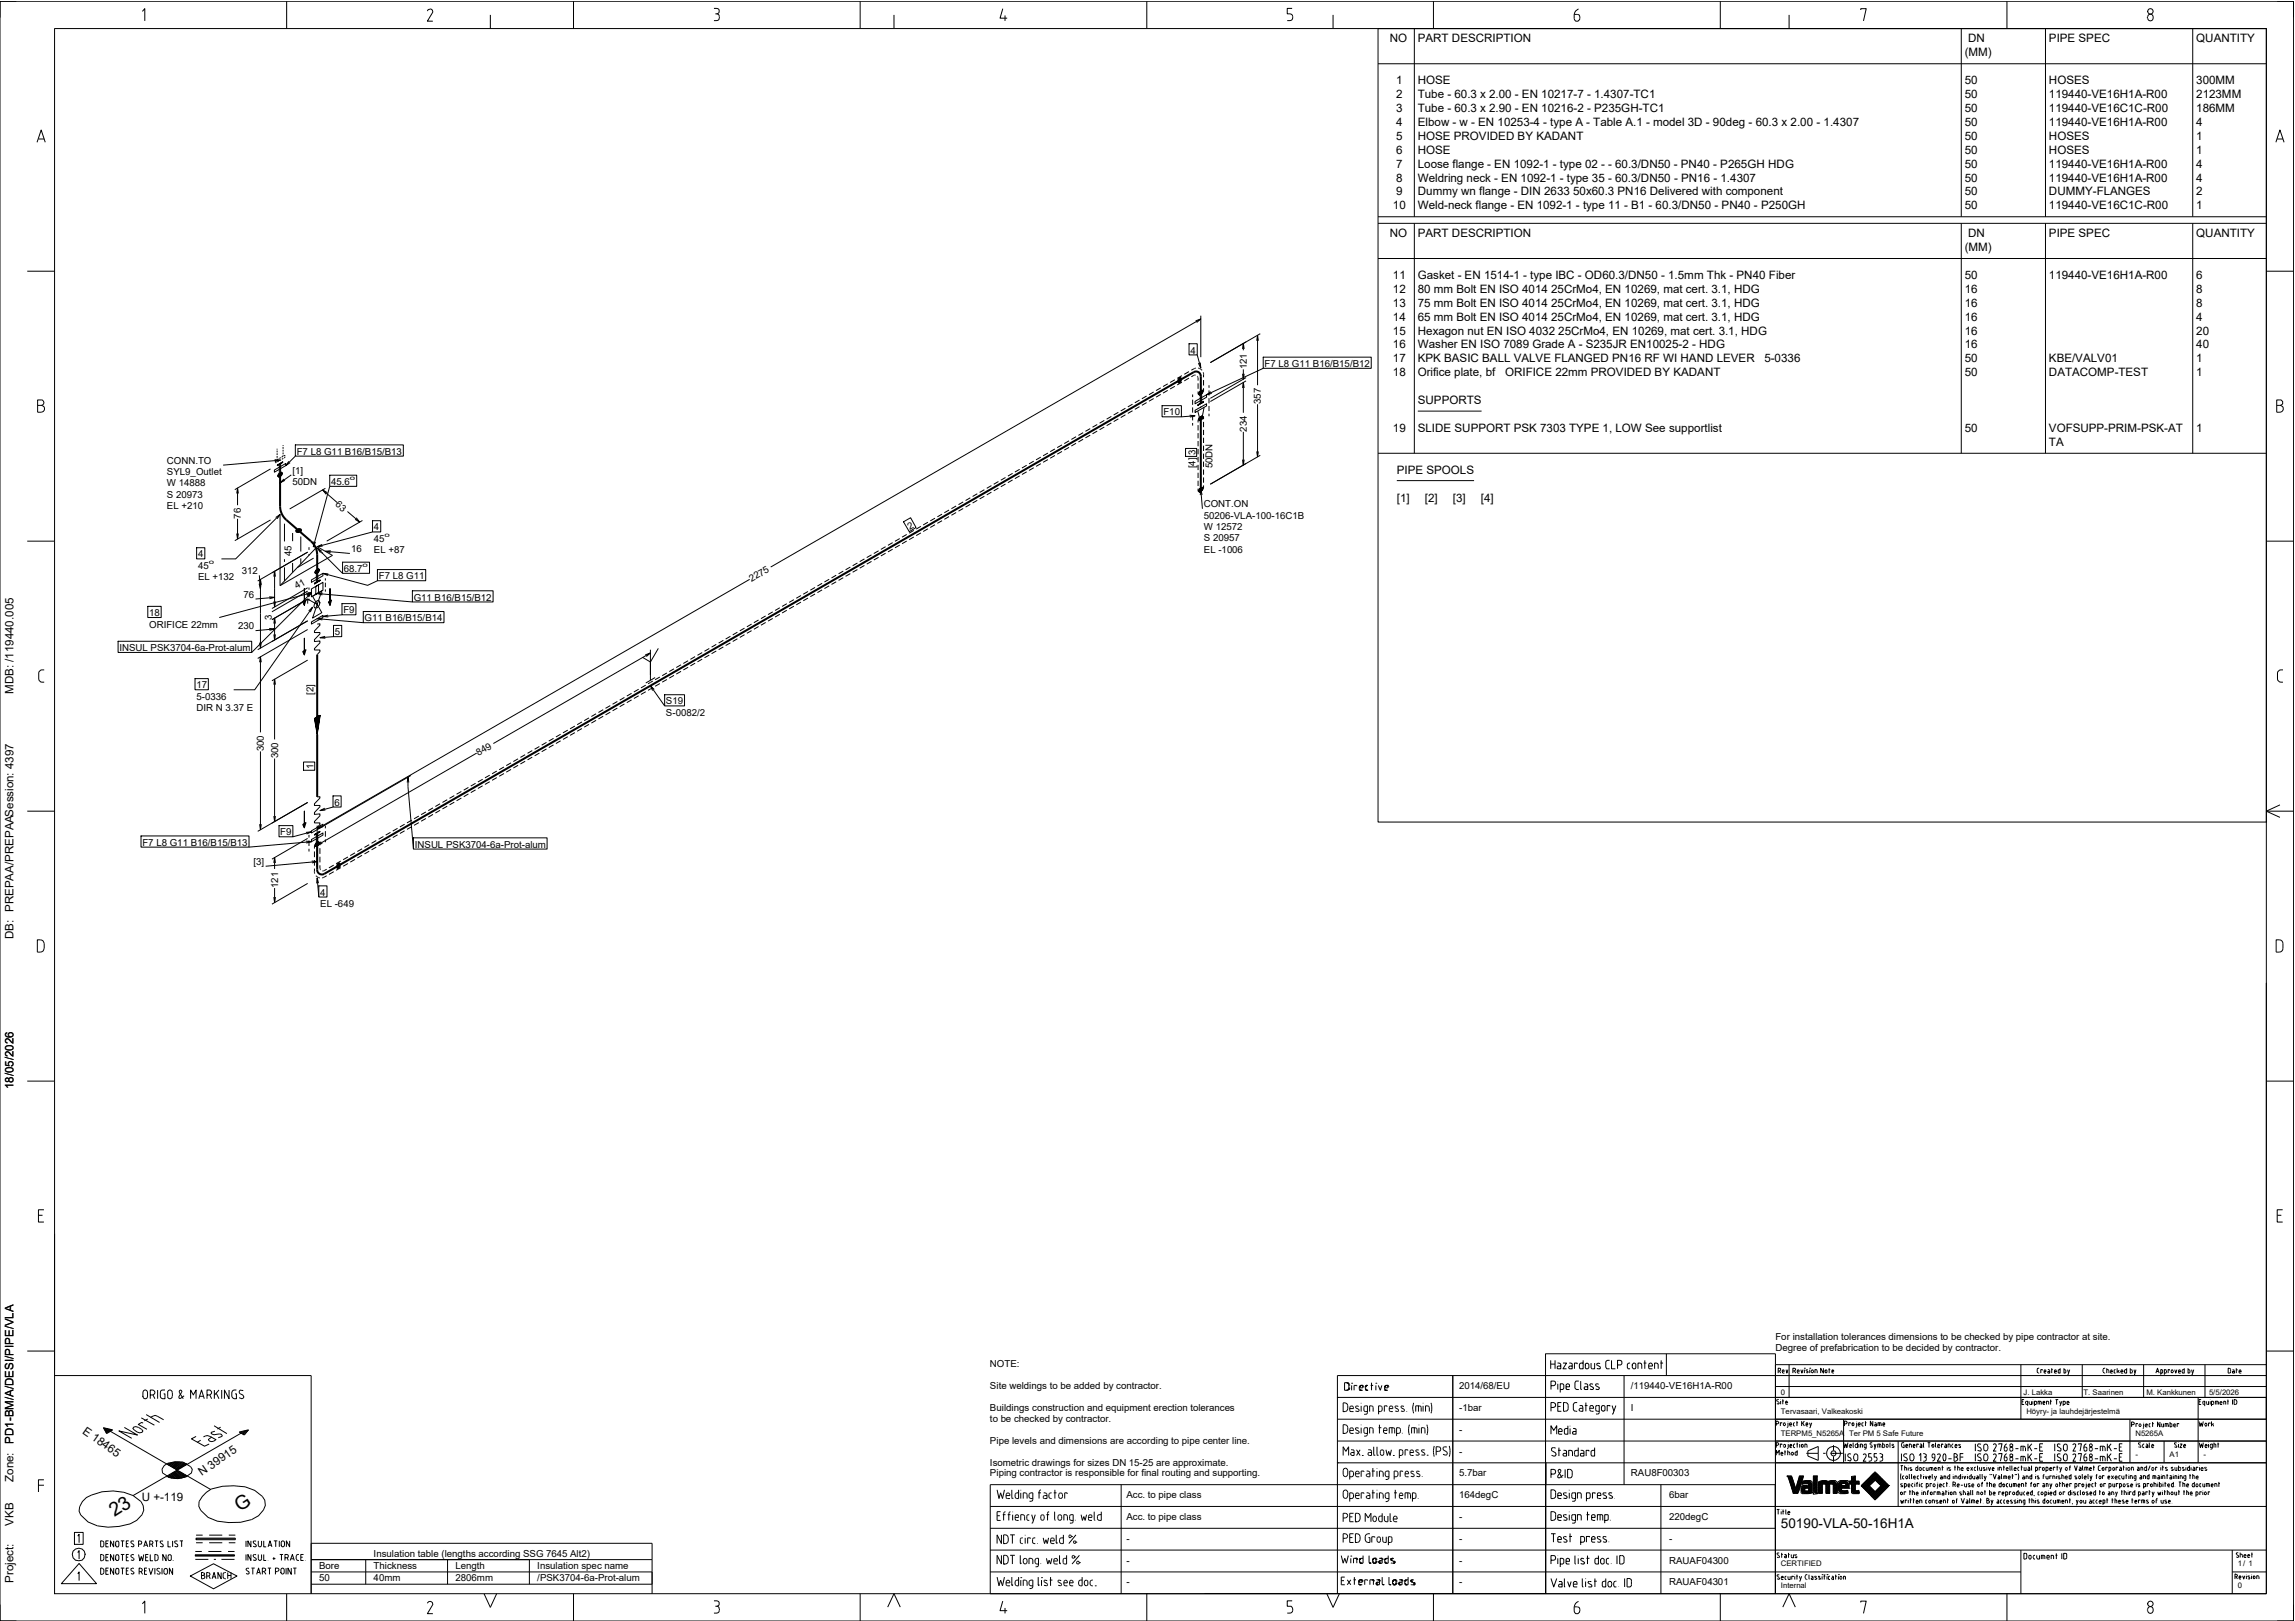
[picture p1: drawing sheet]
<svg xmlns="http://www.w3.org/2000/svg" width="841mm" height="594mm" viewBox="0 0 841 594" stroke-linecap="round" stroke-linejoin="round" font-family="sans-serif">
<defs><g id="words">
<g font-size="7.1">
<text x="42" y="556" transform="rotate(-33 42 556)">23</text>
<text x="87.9" y="554" transform="rotate(-33 87.9 554)">G</text>
</g>
<text font-size="5" x="652.6" y="560">50190-VLA-50-16H1A</text>
<g font-size="4.3">
<text x="5" y="254.2" transform="rotate(-90 5 254.2)">MDB: /119440.005</text>
<text x="5" y="344.2" transform="rotate(-90 5 344.2)">DB: PREPAA/PREPAASession: 4397</text>
<text x="5" y="399.1" transform="rotate(-90 5 399.1)">18/05/2026</text>
<text x="5" y="529" transform="rotate(-90 5 529)">PD1-BM/A/DESI/PIPE/VLA</text>
<text x="5" y="543" transform="rotate(-90 5 543)">Zone:</text>
<text x="5" y="559" transform="rotate(-90 5 559)">VKB</text>
<text x="5" y="580" transform="rotate(-90 5 580)">Project:</text>
</g>
<g font-size="4.2">
<text x="509.3" y="15.5">NO</text>
<text x="519.6" y="15.5">PART DESCRIPTION</text>
<text x="721.2" y="15.5">DN</text>
<text x="750.8" y="15.5">PIPE SPEC</text>
<text x="804.8" y="15.5">QUANTITY</text>
<text x="720" y="20.5">(MM)</text>
<text x="511.6" y="30.8">1</text>
<text x="511.6" y="35.9">2</text>
<text x="519.6" y="30.8">HOSE</text>
<text x="519.6" y="35.9">Tube - 60.3 x 2.00 - EN 10217-7 - 1.4307-TC1</text>
<text x="720" y="30.8">50</text>
<text x="720" y="35.9">50</text>
<text x="750.8" y="30.8">HOSES</text>
<text x="750.8" y="35.9">119440-VE16H1A-R00</text>
<text x="804.8" y="30.8">300MM</text>
<text x="804.8" y="35.9">2123MM</text>
<text x="511.6" y="41">3</text>
<text x="519.6" y="41">Tube - 60.3 x 2.90 - EN 10216-2 - P235GH-TC1</text>
<text x="720" y="41">50</text>
<text x="750.8" y="41">119440-VE16C1C-R00</text>
<text x="804.8" y="41">186MM</text>
<text x="511.6" y="46.1">4</text>
<text x="519.6" y="46.1">Elbow - w - EN 10253-4 - type A - Table A.1 - model 3D - 90deg - 60.3 x 2.00 - 1.4307</text>
<text x="720" y="46.1">50</text>
<text x="750.8" y="46.1">119440-VE16H1A-R00</text>
<text x="804.8" y="46.1">4</text>
<text x="511.6" y="51.2">5</text>
<text x="519.6" y="51.2">HOSE PROVIDED BY KADANT</text>
<text x="720" y="51.2">50</text>
<text x="750.8" y="51.2">HOSES</text>
<text x="804.8" y="51.2">1</text>
<text x="511.6" y="56.3">6</text>
<text x="519.6" y="56.3">HOSE</text>
<text x="720" y="56.3">50</text>
<text x="750.8" y="56.3">HOSES</text>
<text x="804.8" y="56.3">1</text>
<text x="511.6" y="61.4">7</text>
<text x="519.6" y="61.4">Loose flange - EN 1092-1 - type 02 - - 60.3/DN50 - PN40 - P265GH HDG</text>
<text x="720" y="61.4">50</text>
<text x="750.8" y="61.4">119440-VE16H1A-R00</text>
<text x="804.8" y="61.4">4</text>
<text x="511.6" y="66.5">8</text>
<text x="511.6" y="71.6">9</text>
<text x="519.6" y="66.5">Weldring neck - EN 1092-1 - type 35 - 60.3/DN50 - PN16 - 1.4307</text>
<text x="519.6" y="71.6">Dummy wn flange - DIN 2633</text>
<text x="576.5" y="71.6">50x60.3 PN16 Delivered with component</text>
<text x="720" y="66.5">50</text>
<text x="720" y="71.6">50</text>
<text x="750.8" y="66.5">119440-VE16H1A-R00</text>
<text x="750.8" y="71.6">DUMMY-FLANGES</text>
<text x="804.8" y="66.5">4</text>
<text x="804.8" y="71.6">2</text>
<text x="510.4" y="76.7">10</text>
<text x="519.6" y="76.7">Weld-neck flange - EN 1092-1 - type 11 - B1 - 60.3/DN50 - PN40 - P250GH</text>
<text x="720" y="76.7">50</text>
<text x="750.8" y="76.7">119440-VE16C1C-R00</text>
<text x="804.8" y="76.7">1</text>
<text x="509.3" y="86.9">NO</text>
<text x="519.6" y="86.9">PART DESCRIPTION</text>
<text x="721.2" y="86.9">DN</text>
<text x="750.8" y="86.9">PIPE SPEC</text>
<text x="804.8" y="86.9">QUANTITY</text>
<text x="720" y="91.9">(MM)</text>
<text x="510.4" y="102.2">11</text>
<text x="510.4" y="107.3">12</text>
<text x="519.6" y="102.2">Gasket - EN 1514-1 - type IBC - OD60.3/DN50 - 1.5mm Thk - PN40 Fiber</text>
<text x="519.6" y="107.3">80 mm Bolt EN ISO 4014</text>
<text x="568.4" y="107.3">25CrMo4, EN 10269, mat cert. 3.1, HDG</text>
<text x="720" y="102.2">50</text>
<text x="720" y="107.3">16</text>
<text x="750.8" y="102.2">119440-VE16H1A-R00</text>
<text x="804.8" y="102.2">6</text>
<text x="804.8" y="107.3">8</text>
<text x="510.4" y="112.4">13</text>
<text x="519.6" y="112.4">75 mm Bolt EN ISO 4014</text>
<text x="568.4" y="112.4">25CrMo4, EN 10269, mat cert. 3.1, HDG</text>
<text x="720" y="112.4">16</text>
<text x="804.8" y="112.4">8</text>
<text x="510.4" y="117.5">14</text>
<text x="519.6" y="117.5">65 mm Bolt EN ISO 4014</text>
<text x="568.4" y="117.5">25CrMo4, EN 10269, mat cert. 3.1, HDG</text>
<text x="720" y="117.5">16</text>
<text x="804.8" y="117.5">4</text>
<text x="510.4" y="122.6">15</text>
<text x="519.6" y="122.6">Hexagon nut EN ISO 4032</text>
<text x="571" y="122.6">25CrMo4, EN 10269, mat cert. 3.1, HDG</text>
<text x="720" y="122.6">16</text>
<text x="804.8" y="122.6">20</text>
<text x="510.4" y="127.7">16</text>
<text x="519.6" y="127.7">Washer EN ISO 7089 Grade A - S235JR EN10025-2 - HDG</text>
<text x="720" y="127.7">16</text>
<text x="804.8" y="127.7">40</text>
<text x="510.4" y="132.8">17</text>
<text x="510.4" y="137.9">18</text>
<text x="519.6" y="132.8">KPK BASIC BALL VALVE FLANGED PN16 RF WI HAND LEVER</text>
<text x="519.6" y="137.9">Orifice plate, bf</text>
<text x="551.5" y="137.9">ORIFICE 22mm PROVIDED BY KADANT</text>
<text x="646.6" y="132.8">5-0336</text>
<text x="720" y="132.8">50</text>
<text x="720" y="137.9">50</text>
<text x="750.8" y="132.8">KBE/VALV01</text>
<text x="750.8" y="137.9">DATACOMP-TEST</text>
<text x="804.8" y="132.8">1</text>
<text x="804.8" y="137.9">1</text>
<text x="519.6" y="148.1">SUPPORTS</text>
<text x="510.4" y="158.3">19</text>
<text x="519.6" y="158.3">SLIDE SUPPORT PSK 7303 TYPE 1, LOW See supportlist</text>
<text x="720" y="158.3">50</text>
<text x="750.8" y="158.3">VOFSUPP-PRIM-PSK-AT</text>
<text x="804.8" y="158.3">1</text>
<text x="750.8" y="163.3">TA</text>
<text x="511.9" y="173.6">PIPE SPOOLS</text>
<text x="511.9" y="183.8">[1]</text>
<text x="522.1" y="183.8">[2]</text>
<text x="532.4" y="183.8">[3]</text>
<text x="542.7" y="183.8">[4]</text>
<text x="30" y="525" transform="rotate(35 30 525)">E 18465</text>
<text x="74" y="541" transform="rotate(-35 74 541)">N 39915</text>
<text x="52" y="550">U +-119</text>
</g>
<g font-size="3.5">
<text x="436.3" y="129.5">4</text>
<text x="456.8" y="135.4" transform="rotate(-90 456.8 135.4)">121</text>
<text x="463.4" y="134.4">F7 L8 G11 B16/B15/B12</text>
<text x="462.1" y="148.1" transform="rotate(-90 462.1 148.1)">357</text>
<text x="426.3" y="152.2">F10</text>
<text x="456.8" y="158.2" transform="rotate(-90 456.8 158.2)">234</text>
<text x="108.7" y="166.6">F7 L8 G11 B16/B15/B13</text>
<text x="438" y="166.7" transform="rotate(-90 438 166.7)">3</text>
<text x="61.2" y="169.9">CONN.TO</text>
<text x="107.2" y="173.5">[1]</text>
<text x="438" y="171.7" transform="rotate(-90 438 171.7)">[4]</text>
<text x="444.3" y="171.7" transform="rotate(-90 444.3 171.7)">50DN</text>
<text x="61.2" y="174.1">SYL9_Outlet</text>
<text x="61.2" y="178.2">W 14888</text>
<text x="107.2" y="177.7">50DN</text>
<text x="121.3" y="177.7">45.6</text>
<text x="61.2" y="182.4">S 20973</text>
<text x="122.7" y="185.1" transform="rotate(41 122.7 185.1)">63</text>
<text x="441.1" y="185.9">CONT.ON</text>
<text x="61.2" y="186.6">EL +210</text>
<text x="88.3" y="190.1" transform="rotate(-90 88.3 190.1)">76</text>
<text x="441.1" y="190.1">50206-VLA-100-16C1B</text>
<text x="137" y="194.4">4</text>
<text x="333.4" y="194.1" transform="rotate(-30 333.4 194.1)">2</text>
<text x="441.1" y="194.2">W 12572</text>
<text x="106.8" y="203.7" transform="rotate(-90 106.8 203.7)">45</text>
<text x="128.7" y="202.3">16</text>
<text x="137" y="198.6">45</text>
<text x="137" y="202.7">EL +87</text>
<text x="441.1" y="198.4">S 20957</text>
<text x="441.1" y="202.5">EL -1006</text>
<text x="72.6" y="204.3">4</text>
<text x="72.6" y="208.5">45</text>
<text x="126" y="209.6">68.7</text>
<text x="72.6" y="212.6">EL +132</text>
<text x="88.6" y="210.3">312</text>
<text x="108.8" y="215.9" transform="rotate(-30 108.8 215.9)">41</text>
<text x="138.8" y="212.3">F7 L8 G11</text>
<text x="275.3" y="213.3" transform="rotate(-30 275.3 213.3)">2275</text>
<text x="89.2" y="219">76</text>
<text x="151.6" y="220.1">G11 B16/B15/B12</text>
<text x="54.7" y="225.8">18</text>
<text x="99.6" y="227.3" transform="rotate(-90 99.6 227.3)">3</text>
<text x="125.8" y="224.8">F9</text>
<text x="133.6" y="227.7">G11 B16/B15/B14</text>
<text x="54.7" y="229.9">ORIFICE 22mm</text>
<text x="87.2" y="230.6">230</text>
<text x="122.7" y="232.8">5</text>
<text x="43.7" y="238.6">INSUL PSK3704-6a-Prot-alum</text>
<text x="72" y="252.3">17</text>
<text x="72" y="256.4">5-0336</text>
<text x="114.8" y="254.6" transform="rotate(-90 114.8 254.6)">[2]</text>
<text x="72" y="260.6">DIR N 3.37 E</text>
<text x="244" y="258.1">S19</text>
<text x="244" y="262.3">S-0082/2</text>
<text x="96.7" y="275.3" transform="rotate(-90 96.7 275.3)">300</text>
<text x="101.9" y="277.9" transform="rotate(-90 101.9 277.9)">300</text>
<text x="114.8" y="281.7" transform="rotate(-90 114.8 281.7)">1</text>
<text x="175.4" y="277" transform="rotate(-30 175.4 277)">849</text>
<text x="122.5" y="295.2">6</text>
<text x="52.2" y="309.9">F7 L8 G11 B16/B15/B13</text>
<text x="102.7" y="306.1">F9</text>
<text x="152" y="310.6">INSUL PSK3704-6a-Prot-alum</text>
<text x="92.9" y="316.9">[3]</text>
<text x="101.9" y="325.4" transform="rotate(-90 101.9 325.4)">121</text>
<text x="117.3" y="328.2">4</text>
<text x="117.3" y="332.4">EL -649</text>
<text x="650.6" y="491.1">For installation tolerances dimensions to be checked by pipe contractor at site.</text>
<text x="650.6" y="495.1">Degree of prefabrication to be decided by contractor.</text>
<text x="362.8" y="501">NOTE:</text>
<text x="362.8" y="509">Site weldings to be added by contractor.</text>
<text x="534.7" y="509">2014/68/EU</text>
<text x="597.6" y="509">/119440-VE16H1A-R00</text>
<text x="362.8" y="517">Buildings construction and equipment erection tolerances</text>
<text x="362.8" y="521">to be checked by contractor.</text>
<text x="534.7" y="517">-1bar</text>
<text x="597.6" y="517">I</text>
<text x="534.7" y="525">-</text>
<text x="362.8" y="529">Pipe levels and dimensions are according to pipe center line.</text>
<text x="534.7" y="533">-</text>
<text x="362.8" y="537">Isometric drawings for sizes DN 15-25 are approximate.</text>
<text x="362.8" y="541">Piping contractor is responsible for final routing and supporting.</text>
<text x="534.7" y="541">5.7bar</text>
<text x="597.6" y="541">RAU8F00303</text>
<text x="412.7" y="549">Acc. to pipe class</text>
<text x="534.7" y="549">164degC</text>
<text x="611.6" y="549">6bar</text>
<text x="412.7" y="557">Acc. to pipe class</text>
<text x="534.7" y="557">-</text>
<text x="611.6" y="557">220degC</text>
<text x="412.7" y="565">-</text>
<text x="534.7" y="565">-</text>
<text x="611.6" y="565">-</text>
<text x="116.9" y="575">Bore</text>
<text x="136.9" y="570.5">Insulation table (lengths according SSG 7645 Alt2)</text>
<text x="136.9" y="575">Thickness</text>
<text x="166.9" y="575">Length</text>
<text x="196.9" y="575">Insulation spec name</text>
<text x="412.7" y="573">-</text>
<text x="534.7" y="573">-</text>
<text x="611.6" y="573">RAUAF04300</text>
<text x="116.9" y="579.5">50</text>
<text x="136.9" y="579.5">40mm</text>
<text x="166.9" y="579.5">2806mm</text>
<text x="196.9" y="579.5">/PSK3704-6a-Prot-alum</text>
<text x="412.7" y="581">-</text>
<text x="534.7" y="581">-</text>
<text x="611.6" y="581">RAUAF04301</text>
</g>
<g font-size="2.8">
<text x="652.6" y="511">0</text>
<text x="741.6" y="511">J. Lakka</text>
<text x="763.5" y="511">T. Saarinen</text>
<text x="786.5" y="511">M. Kankkunen</text>
<text x="809.5" y="511">5/5/2026</text>
<text x="652.6" y="518">Tervasaari, Valkeakoski</text>
<text x="742.6" y="518">Höyry- ja lauhdejärjestelmä</text>
<text x="652.6" y="526">TERPM5_N5265A</text>
<text x="677.6" y="526">Ter PM 5 Safe Future</text>
<text x="782.5" y="526">N5265A</text>
<text x="782.5" y="534">-</text>
<text x="795" y="534">A1</text>
<text x="807.5" y="534">-</text>
<text x="652.6" y="574">CERTIFIED</text>
<text x="820" y="574">1/ 1</text>
<text x="652.6" y="582">Internal</text>
<text x="820" y="582">0</text>
</g>
<g font-size="2.3">
<text x="128.2" y="176">o</text>
<text x="140.9" y="196.9">o</text>
<text x="76.5" y="206.8">o</text>
<text x="132.9" y="207.9">o</text>
</g>
</g></defs>
<g fill="none" stroke="#000" stroke-width=".37">
<path d="M0 .5h840.5v593.5h-840.5zM6 .5h-6v6M20 10.5h810.5v573.5h-810.5zM52.2 4.2l.9-1v4.5M105 .5v10M157.6 3.4l-.8 .3-.2 .4M157.6 3.3a.96 .96 0 0 1 .8 1.5l-1.8 3h2M179.7 5.5v5M210.2 .5v10M261.6 3.1h1a1.03 1.03 0 0 1 .9 1.2 1.03 1.03 0 0 1-1.4 .8M262.6 5.1a.82 .82 0 0 1 .9 1M263.5 6.6a.82 .82 0 0 1-.9 1h-1"/>
<path d="M263.6 6.1v.5M315.2 .5v10M327.6 5.5v5M367.5 3.2l-1 3.5h2.6M368.3 5.7v2M420.2 .5v10M473.5 3.1h-1.8v2h1a1.26 1.26 0 0 1 1 1.2 1.26 1.26 0 0 1-1 1.3h-1M488.5 5.5v5M505 10.5h325.5v290.7h-325.5zM505 10.5h325.5M518.3 10.5v68.9M525.3 .5v10"/>
<path d="M576.9 5.3v1.5a1.08 1.08 0 0 0 1.3 .9 1.08 1.08 0 0 0 .7-1.4 .84 .84 0 0 0-.9-1M576.9 5.3h1M578.4 3.3a2.45 2.45 0 0 0-1.5 2.1M630.4 .5v10M655.6 5.5v5M681.9 3.7v-.5h2l-1 4.5M718.7 10.5v68.9M735.4 .5v10M749.6 10.5v68.9M786.9 6.2v.5M787 6.2a1.1 1.1 0 0 1 1.6-.9 1.1 1.1 0 0 1 .3 1.8 .99 .99 0 0 1-1.1 .5 .99 .99 0 0 1-.8-.9M803.5 10.5v68.9"/>
<path d="M834.5 .5h6v6M505 23.4h325.5M13.6 52.1l1.5-4.5 1.5 4.5M14.1 50.9h2.1M834 52.1l1.5-4.5 1.5 4.5M834.5 50.9h2.1M505 79.4h325.5M10 99.4h10M505 81.8h325.5M505 94.7h325.5M518.3 81.8v84.3M718.7 81.8v84.3"/>
<path d="M749.6 81.8v84.3M803.5 81.8v84.3M830.5 99.4h10M438.1 117.6l1.9-.7-1.5 1.3M440 115.7v15.2M440 116.9l-157.6 90.9M430.5 139.2l-1.7 1M432.2 138.4l.5 .1v1.1l-.5 .8-.5-.1v-1.2zM433.1 137.7l-1.7 1M435.7 136.2l-1.7 1M435.7 138.5l-1.7 1.1M435.7 126h3v4.1h-3z"/>
<path d="M438.1 137.4l-1.5 .7M438.2 134.9l-1.6 .8M438.2 134.9h.1M438.7 130.1l1.3 4.8M438.8 137.8l.2 1.7M439.1 134.9l1.4 .8M439.8 132.9l.2 2-.9-1.8M440.9 136.4l.1 1.9M441 139.3v2M455.3 127.9l.3-2 .3 2M455.3 137l.3 2 .3-2M455.6 125.9v2.5"/>
<path d="M455.6 135.4v3.6M456.6 138.4l-13.1 7.6M456.6 139.6l-13.1 7.5M460.5 124.9l.3-2 .3 2M460.8 122.9v18.3M461.8 122.3l-18.3 10.6M462.9 130.9h39.6v4.1h-39.6zM462.9 135l-20.8 9.7M13.8 146.6h1.3a1 1 0 0 1 1 1 1 1 0 0 1-1 .9 1.25 1.25 0 0 1 1.2 1.3 1.25 1.25 0 0 1-1.2 1.3h-1.3zM13.8 148.5h1.3M396.9 158.6l-1.7 .9M399.5 157.1l-1.7 1"/>
<path d="M399.5 159.5l-1.7 .9M402.1 155.6l-1.8 1M402.1 158l-1.8 1M404.7 154.1l-1.8 1M404.7 156.5l-1.8 1M407.3 152.6l-1.8 1M407.3 155l-1.8 1M409.8 151.1l-1.7 1M409.8 153.5l-1.7 1M412.4 149.6l-1.7 1M412.4 152l-1.7 1M415 148.1l-1.7 1"/>
<path d="M415 150.5l-1.7 1M417.6 146.6l-1.7 1M417.6 149l-1.7 1M420.2 145.1l-1.8 1M420.2 147.5l-1.8 1M422.8 143.6l-1.8 1M422.8 146l-1.8 1M425.4 142.1l-1.8 1M425.4 144.5l-1.8 1M425.8 148.7h7.1v4h-7.1zM427.9 140.6l-1.7 1M427.9 143.1l-1.7 .9"/>
<path d="M430.5 141.6l-1.7 .9M433.1 140.1l-1.7 1M435.9 152.2l2 .2-1.9 .4M437 144.6v.9M437 146.5v1.8M437 149.3v1.9M437 152.2v1.9M437 155v.9M437.9 147.1l4.2-2.4v.9l-4.2 2.4zM437.9 150.3l4.2-2.3v.8l-4.2 2.4zM437.9 152.4l-5 .3M439 140.5v2"/>
<path d="M439 143.5v1M439 153.8v1M439 155.8v1.9M439 158.7v1.9M439.5 143.6l1-.7 .4 .5-.4 .8-1 .6-.4-.4zM439.5 153l1-.6 .4 .3-.4 .8-1 .7-.4-.5zM439.8 143.9v4.2M440 143.9v4.1M440.3 143.7v4.1M441 147.3l-2.1 1.2 2.1-1.4v.2l-2.1 1.2M441 142.3v1M441 152.6v1"/>
<path d="M441 154.6v1.9M441 157.5v1.9M441 147.1l-2.1 1.2M441.2 149.2l-.7 3.8-.9 .4-.7-2.8M443 141.2v.9M443 143.1v1.8M443 145.9v1.9M443 148.8v1.8M443 151.6v.9M443.7 143.6l-1.6 1.1 1.9-.5M455.3 142.2l.3-2 .3 2M455.6 140.2v11.1"/>
<path d="M455.6 158.2v12.2M460.8 148.1v19.3M519.6 150.6h23.3M834.3 146.6h1.2a1 1 0 0 1 1 1 1 1 0 0 1-1 .9 1.25 1.25 0 0 1 1.2 1.3 1.25 1.25 0 0 1-1.2 1.3h-1.2zM834.3 148.5h1.2M87 178.8v6.3M99.1 171.8l-13.1 7.6M100.5 172.2l4.2-2.4v.8l-4.2 2.4zM100.6 168.4l2 .2-1.9 .5M100.9 169.4v.2l.4-.2M101.2 168.7l-.3 .4M101.5 164.4v.4"/>
<path d="M101.5 165.1v.7M101.5 166.1v.7M101.5 167.1v.7M101.5 168.1v.3M102.1 168.2l-.6 .3M102.1 173.6l1-.6 .4 .4-.4 .8-1 .6-.4-.4zM102.2 168.9l-.6 .3M102.3 169.9v4.1M102.6 168.6l-20.8 1.8M102.6 169.8v4.1M102.8 169.7v4.1M102.9 167.7l-.6 .3"/>
<path d="M103 168.5l-.6 .3M103.6 169.2l-2 1.2M103.6 169.4l-2 1.2M103.7 163.1v.4M103.7 163.8v.7M103.7 164.8v.7M103.7 165.8v.7M103.7 166.8v.3M103.8 167.2l-.6 .3M103.8 168l-.5 .3M104 175.5l-1.4 1.4 1.8-.9M104.4 167v-.2l-.4 .3"/>
<path d="M104.4 167.4l-.3 .4M105.8 169l-1.1 1.6 1.6-1.1M106.7 174l-4.1 2.9M108.2 163h39.6v4.1h-39.6zM108.2 167.1l-3.5 3.5M118.2 179.5l5.3 4.6M119.2 178.9l-13.1 7.6M120.8 174.1h9.9v4.1h-9.9zM120.8 178.2l-6 22.2M360.7 179.5l-1.7 .9M363.3 177.9l-1.7 1M365.9 176.5l-1.7 1"/>
<path d="M365.9 178.9l-1.7 1M368.5 175l-1.8 1M368.5 177.4l-1.8 1M371.1 173.5l-1.8 1M371.1 175.9l-1.8 1M373.7 172l-1.8 1M373.7 174.4l-1.8 1M376.2 170.5l-1.7 1M376.2 172.9l-1.7 1M378.8 169l-1.7 1M378.8 171.4l-1.7 1M381.4 167.5l-1.7 1"/>
<path d="M381.4 169.9l-1.7 1M384 166l-1.7 1M384 168.4l-1.7 1M386.6 164.5l-1.8 1M386.6 166.9l-1.8 1M389.2 163l-1.8 1M389.2 165.4l-1.8 1M391.7 161.5l-1.7 1M391.7 163.9l-1.7 1M394.3 160l-1.7 1M394.3 162.4l-1.7 1M396.9 161l-1.7 1"/>
<path d="M434.4 164.3h4.1v2.9h-4.1zM439 161.6v1.9M439 164.5v2M439 167.4v2M439 170.3v2M439 173.2v2M439 176.2v1.9M439 179.1v.9M439.5 179.1l1-.6 .4 .4-.4 .8-1 .6-.4-.4zM440 179.4l.6 7M441 160.4v1.9M441 163.3v2"/>
<path d="M441 166.2v2M441 169.1v2M441 172v2M441 174.9v2M441 177.9v.9M455.3 168.4l.3 2 .3-2M460.5 165.4l.3 2 .3-2M461.8 166.8l-18.3 10.6M505 166.1h325.5M511.9 176.1h28.3M10 198.3h10M86.7 180.8l.3-2 .4 2"/>
<path d="M86.7 195.5l.3 2 .4-2M87 190.1v7.4M99.1 190.5l-13.1 7.6M101 189.6l1.6-1.1-1.1 1.6M104.2 191.9v6.5M107.2 195.3v3M108.4 194.3l1.1-.6 .8 .2 .1 .6-1.1 .6-.8-.2zM110.2 196.6v5.5M115 198.4l-.2 2 .8-1.8M118 199.5l-1.8 .8 2-.2M119.9 180.5l-1.7-1 1.3 1.6M127.3 187.4l4.5 3.9"/>
<path d="M130.5 189.7l1.3 1.6-1.7-1M132.8 190.7l-13.1 7.6M136.5 190.8h3v4.1h-3zM136.5 194.9l-20.3 5.4M327.1 198.8l-1.7 1M329.7 197.4l-1.7 1M329.7 199.8l-1.7 .9M331.1 191.2l2.6-1.5 2 3.6-2.5 1.5zM332.3 195.8l-1.7 1M332.3 198.3l-1.7 .9M334.9 194.4l-1.8 1M334.9 196.8l-1.8 1"/>
<path d="M337.5 192.9l-1.8 1M337.5 195.3l-1.8 1M340 191.4l-1.7 1M340 193.8l-1.7 1M342.6 189.9l-1.7 1M342.6 192.3l-1.7 1M345.2 188.4l-1.7 1M345.2 190.8l-1.7 1M347.8 186.9l-1.7 1M347.8 189.3l-1.7 1M350.4 185.4l-1.8 1M350.4 187.8l-1.8 1"/>
<path d="M353 183.9l-1.8 1M353 186.3l-1.8 1M355.6 182.4l-1.8 1M355.6 184.8l-1.8 1M358.1 180.9l-1.7 1M358.1 183.3l-1.7 1M360.7 181.9l-1.7 .9M363.3 180.3l-1.7 1M440.5 181.3l-.5-1.9-.2 2M830.5 198.3h10M72.1 200.7h3v4.1h-3zM81.1 204.8h5.3l16.2-16.3v26.1"/>
<path d="M95 210.8l.4 5M95.1 214.3l.3-2 .3 2M95.4 212.3v25.2M95.6 213.8l-.2 2-.4-1.9M98.6 218.7l2 .2-1.8 .5M100.3 211.3l.3-2 .3 2M100.6 209.3v13.1M100.6 218.9l-7 .6M104.2 204.9v1M104.2 207.9v5M107.2 206.3v3.5M110.2 204.6v2"/>
<path d="M111.5 215.7v6.1l-.6-1.2 1.2-.7-.6 1.9zM112.1 217.4l2-.2-1.8 .8M112.5 218.3l1.6-1.1-1.1 1.6M112.7 202.3l-18.3 10.6M112.7 215.4l-13 7.6M112.7 216.6l-13 7.6M112.7 219.5l-13 7.6M113.2 200.5v1M113.2 203v.5M113.2 215.3v.8M113.2 216.9v1.7M113.2 219.4v.8"/>
<path d="M114.1 212.5l4.2-2.4v.9l-4.2 2.4zM114.1 215.8l2.6-1.5v2.9l-1 .6v-2.9l2.6-1.5v2.9l-4.2 2.4zM114.5 218.5l3.4 6-3.4 2 3.4-10zM114.9 204.5l-6 3.5M115.7 209l1-.6 .4 .4-.4 .8-1 .6-.4-.4zM115.9 209.4v4.1M116.2 200.3l5.6 3.2-19.2 11.1M116.2 200.3l-13.6 14.3M116.2 209.3v4.1M116.2 217.5l34.9 3.1M116.3 200.9l9.2 9.2M116.4 209.2v4.1"/>
<path d="M117.3 212.7v-.2l-2.1 1.5v-.3l2.1-1-2.1 1.3M117.3 212.5l-2.1 1.2M117.9 202l-1.6-1.1 1.1 1.6M118.2 217.3l-2 .2 1.9 .5M118.3 210.1l16.4 4.4 3.6-1.7M118.3 202.5l-.4 .3M119.2 202l9 .8M119.2 211.9v.8M119.2 213.5v1.7M119.2 216v.8M120.3 210.3l-2-.2 1.8 .8M120.9 215.7v6.1l-.6-1.2 1.2-.7-.6 1.9z"/>
<path d="M121.2 201.8l-2 .2 1.9 .5M125.5 206h9.9v4.1h-9.9zM138.3 208.7h17.7v4.1h-17.7zM151.1 216.5h29.6v4.1h-29.6zM274.7 212.3l-158.5 91.4M290.9 219.7l-1.7 1M293.5 218.2l-1.7 1M296.1 216.7l-1.7 1M296.1 219.2l-1.7 .9M298.7 215.3l-1.8 1M298.7 217.7l-1.8 .9M301.3 213.8l-1.8 1"/>
<path d="M301.3 216.2l-1.8 1M303.9 212.3l-1.8 1M303.9 214.7l-1.8 1M306.4 210.8l-1.7 1M306.4 213.2l-1.7 1M309 209.3l-1.7 1M309 211.7l-1.7 1M311.6 207.8l-1.7 1M311.6 210.2l-1.7 1M314.2 206.3l-1.7 1M314.2 208.7l-1.7 1M316.8 204.8l-1.8 1"/>
<path d="M316.8 207.2l-1.8 1M319.4 203.3l-1.8 1M319.4 205.7l-1.8 1M322 201.8l-1.8 1M322 204.2l-1.8 1M324.5 200.3l-1.7 1M324.5 202.7l-1.7 1M327.1 201.2l-1.7 1M43.3 235h48.9v4.1h-48.9zM54.2 222.2h4.9v4.1h-4.9zM80.3 226.3l33.8-9.1-21.9 21.9M95.1 235.5l.3 2 .3-2"/>
<path d="M98.6 230.3l2 .2-1.8 .5M100.3 220.4l.3 2 .3-2M100.3 228.5l.3-2 .3 2M100.3 232.5l.3 2 .3-2M100.6 226.5v8M100.6 230.5l-7 .6M111.5 233.9v6.1l-.6-1.2 1.2-.7-.6 1.9zM112.7 221.2v-1.7l3.5 2M112.7 227.5l-18.3 10.6M112.7 230.7l-18.3 10.6M113.1 223.9l1.4-1.4-.8 1.8M114.1 227.9l4.2-2.4v.8l-4.2 2.4z"/>
<path d="M114.5 222.5l-21.2 30.3h-7.7M115.3 221l.9-.9h.7a1.79 1.79 0 0 1-1.6 2.7l-.3-.6zM116.2 228.7l1-.1v.5l-2 2.1v.6h2v.5l-2 2.1v.7l2-.2v.7l-2 2.1v.5h2v.6l-1 1.1M116.2 226.7l16.9 1.5M118.2 226.5l-2 .2 1.9 .5M119.1 233.2l-1.9 .5 2 .2M120.2 225.4l-1.9 .5 2 .2M122.2 229.2h3v4.1h-3zM122.2 233.3l-5 .4M125.3 221.2h5.1v4.1h-5.1zM125.3 225.3l-7 .6M133.1 224.1h29.6v4.1h-29.6z"/>
<path d="M236.4 240l1.9-.7-1.4 1.3M238.3 238.1v11.2M238.3 239.3l-57.5 33.2M241.2 237.6l-2.9 5-2.9-1.7M257.3 239.1l-1.7 1M259.9 237.6l-1.7 1M262.5 236.1l-1.7 1M262.5 238.5l-1.7 1M265.1 234.7l-1.8 1M265.1 237.1l-1.8 1M267.7 233.2l-1.8 1M267.7 235.6l-1.8 .9"/>
<path d="M270.2 231.7l-1.7 1M270.2 234.1l-1.7 1M272.8 230.2l-1.7 1M272.8 232.6l-1.7 1M275.4 228.7l-1.7 1M275.4 231.1l-1.7 1M278 227.2l-1.7 1M278 229.6l-1.7 1M280.6 225.7l-1.7 1M280.6 228.1l-1.7 1M283.2 224.2l-1.8 1M283.2 226.6l-1.8 1"/>
<path d="M285.8 222.7l-1.8 1M285.8 225.1l-1.8 1M288.3 221.2l-1.7 1M288.3 223.6l-1.7 1M290.9 222.1l-1.7 1M293.5 220.6l-1.7 1M16.2 245.5a1.56 1.56 0 0 0-1.9 .7v3.1a1.56 1.56 0 0 0 1.9 .7M71.5 248.7h4.8v4.1h-4.8zM95.1 242.7l.3-2 .3 2M95.4 240.7v27.7M100.3 250.9l.3-2 .3 2M100.6 248.9v22.1"/>
<path d="M112.7 241.9l-13 7.6M223.6 258.6l-1.7 1M226.2 257.1l-1.7 1M226.2 259.5l-1.7 1M228.8 255.6l-1.7 1M228.8 258l-1.7 1M231.4 254.1l-1.7 1M231.4 256.5l-1.7 1M234 252.6l-1.7 1M234 255l-1.7 1M236.6 251.1l-1.7 1M236.6 253.5l-1.7 1"/>
<path d="M238.3 251.3l5.3 7.4M239.2 249.6l-1.7 1M239.2 252l-1.7 1M239.8 252.7l-1.5-1.4 .8 1.8M240.1 248.3l-3.4 2M241.8 250.5l-1.7 1M241.8 248.1l-1.7 1M243.6 254.6h7.2v4.1h-7.2zM244.4 246.6l-1.7 1M244.4 249l-1.7 1M247 247.5l-1.7 1M247 245.1l-1.7 1"/>
<path d="M249.6 243.6l-1.8 1M249.6 246l-1.8 1M252.2 242.1l-1.8 1M252.2 244.5l-1.8 1M254.7 240.6l-1.7 1M254.7 243l-1.7 1M257.3 241.5l-1.7 1M259.9 240.1l-1.7 .9M836.6 245.5a1.5 1.5 0 0 0-2 1.1l.1 2.7a1.6 1.6 0 0 0 1.9 .7M95.4 275.4v28.6M100.6 278v23M111.2 279.2h4.1v3.1h-4.1z"/>
<path d="M116.2 262.8l1.1-.6-1.1 7-1-5.8 2-1.2-1 6.3-.9-5.2 1.7-1-.8 5.6-.8-4.7 1.5-.8-.7 4.9-.6-4.1 1.2-.7-.6 4.2-.5-3.6 .9-.5-.4 3.5-.3-3.1 .6-.4-.3 2.9-.2-2.6 .3-.2-.1 2.2-.1-2.1 .1 6.4M174.7 276l-58.5 33.7M187.3 279.5l-1.8 1M189.9 278.1l-1.8 1M192.4 276.6l-1.7 .9M192.4 279l-1.7 1M195 275l-1.7 1M195 277.4l-1.7 1M197.7 273.6l-1.8 1M197.7 276l-1.8 1M200.3 272.1l-1.8 .9M200.3 274.5l-1.8 1"/>
<path d="M202.8 270.6l-1.7 1M202.8 272.9l-1.7 1M205.4 269.1l-1.7 1M205.4 271.5l-1.7 1M208.1 267.5l-1.8 1M208.1 270l-1.8 1M210.6 266.1l-1.7 1M210.6 268.5l-1.7 1M213.2 264.6l-1.7 1M213.2 267l-1.7 1M215.8 263.1l-1.7 1M215.8 265.5l-1.7 .9"/>
<path d="M218.4 261.6l-1.7 1M218.4 264l-1.7 1M221 260.1l-1.7 1M221 262.5l-1.7 1M223.6 261l-1.7 1M10 297.2h10M100.3 299l.3 2 .3-2M111.5 297.2v6.1l-.6-1.2 1.2-.7-.6 1.9zM112.7 294l-18.3 10.6M116.2 292h1v.4l-2 2.1v.6h2v.5l-2 2.1v.7l2-.2v.7l-2 2.1v.5h2v.6l-1 1.1M119 296.1l-1.8 .9 2-.2M122 291.6h3v4.1h-3z"/>
<path d="M122 295.7l-4.8 1.3M149.2 286.7l.3-2 .3 2M149.5 284.7v3.5l2 22.9M150.6 284.1l-32.7 18.9M153.5 299l-1.8 1M156.1 297.5l-1.8 1M156.1 299.9l-1.8 1M158.7 296l-1.8 1M158.7 298.4l-1.8 1M161.3 294.5l-1.8 1M161.3 296.9l-1.8 1M163.9 293.1l-1.8 .9"/>
<path d="M163.9 295.4l-1.8 1M166.5 291.5l-1.8 1M166.5 293.9l-1.8 1M169.1 290l-1.8 1M169.1 292.4l-1.8 1M171.7 288.5l-1.8 1M171.7 290.9l-1.8 1.1M174.3 287l-1.8 1M174.3 289.4l-1.8 1M176.9 285.6l-1.8 1M176.9 287.9l-1.8 1M179.5 284l-1.8 1"/>
<path d="M179.5 286.5l-1.8 .9M182.1 282.5l-1.8 1M182.1 284.9l-1.8 1M184.7 281.1l-1.8 1M184.7 283.5l-1.8 1M187.3 281.9l-1.8 1M189.9 280.4l-1.8 1M830.5 297.2h10M830.5 297.2l5 2.3M835.5 294.9l-5 2.3M51.7 306.3h39.6v4.1h-39.6zM95.1 302l.3 2 .3-2"/>
<path d="M100.3 316.2l.3-2 .3 2M100.6 314.2v4.2M102.2 302.5h5.1v4.1h-5.1zM112.1 305l2-.2-1.8 .8M112.1 308.2l2 .2-1.9 .5M112.7 307.2l-13 7.6M113.2 305.9v1M113.2 308v2M113.2 311v1M114.1 304.4l4.2-2.4v.8l-4.2 2.4zM114.1 307.6l4.2-2.4v.8l-4.2 2.4zM114.1 304.8l-6.8 1.8"/>
<path d="M114.1 308.4l-22.8 2M114.2 315.5l2 .2-1.9 .5M115.2 319.3l.1 .8M115.2 309.9v1.1M115.2 312v2.1M115.2 315.2v2M115.2 318.3v1M115.7 309l1-.6 .4 .4-.4 .8-1 .6-.4-.4zM115.9 305.3v4.1M116.2 302.5v15.2M116.2 315.7l-18.9 1.7M116.4 305.1v4.1"/>
<path d="M117.2 304.6l-2 1.4 2-1.4-2 1.2M117.2 304.8l-2 1.2M117.2 308.7v1.1M117.2 310.8v2.1M117.2 313.9v2.1M117.2 317.1l.3 1.7M117.7 308.4l-1.5 1.3 1.9-.7M117.7 302.4l-1.5 1.3 1.9-.7M119.2 302.5v1M119.2 304.6v2M119.2 307.6v1M119.7 318.5l-1.6 .6"/>
<path d="M122.3 317l-1.8 1M122.3 319.4l-1.8 1M124 316.2l.5 .1v1.2l-.5 .7-.5-.1v-1.2zM124.9 315.5l-1.7 1M124.9 317.9l-1.7 1M127.5 316.4l-1.7 1M127.5 314l-1.7 1M130.1 314.9l-1.8 1M130.1 312.5l-1.8 1M132.7 313.4l-1.8 1M132.7 311l-1.8 1M135.3 309.5l-1.7 1"/>
<path d="M135.3 311.9l-1.7 1M137.9 308l-1.7 1M137.9 310.4l-1.7 1M140.5 306.5l-1.8 1M140.5 308.9l-1.8 1M143.1 305l-1.8 1M143.1 307.4l-1.8 1M145.7 303.5l-1.8 1M145.7 305.9l-1.8 1M148.3 302l-1.8 1M148.3 304.4l-1.8 1M150.9 300.5l-1.8 1"/>
<path d="M150.9 302.9l-1.8 1M151.5 307h49v4.1h-49zM153.5 301.4l-1.8 1M100.3 328.7l.3 2 .3-2M100.6 325.4v5.3M112.7 323.7l-13 7.6M115.8 320.9l1.4 .8M116.2 321.7l.6 7M116.7 323.6l-.5-1.9-.2 2M116.8 324.6h3v4.1h-3zM119.7 320.9l-1.7 .8M13.7 344.4h1.1a1.4 1.4 0 0 1 1.4 1.3v1.8a1.4 1.4 0 0 1-1.4 1.4h-1.1z"/>
<path d="M834.1 344.4h1.1a1.36 1.36 0 0 1 1.4 1.3v1.8a1.36 1.36 0 0 1-1.4 1.4h-1.1zM830.5 360.2v139.9M10 396.2h10M830.5 396.2h10M14.1 445.3h1.5M16.1 443.3h-2v4.5h2M20 452.1v50M834.5 445.3h1.5M836.5 443.3h-2v4.5h2M10 495.1h10M568.3 498.5v3.1M568.3 499.9h1.5"/>
<path d="M569.8 498.5v3.1M570.7 499.5l.9 .1 .4 .4v1.6h-.8a.5 .5 0 0 1-.6-.5 .5 .5 0 0 1 .6-.5h.8M572.7 499.5h1.4l-1.4 2.1h1.4M575.1 499.5l.9 .1 .1 .3v1.7h-.9a.51 .51 0 0 1-.3-.6 .51 .51 0 0 1 .4-.4h.8M578 499.9v-.4h-1v2.1M580.1 498.5v3.1h-1.1l-.2-.6 .1-1.3 1.2-.2M580.9 499.9l.1-.1a.71 .71 0 0 1 .8-.2 .71 .71 0 0 1 .4 .6v.9l-.4 .5a.63 .63 0 0 1-.6-.1 .63 .63 0 0 1-.3-.6zM583 499.5v1.7l.4 .4h1v-2.1M586.4 499.7a.67 .67 0 0 0-.8-.2 .67 .67 0 0 0-.5 .7l1.3 .7a.55 .55 0 0 1-.1 .7 .55 .55 0 0 1-.8 0l-.4-.1M589.8 498.5h-.8l-.6 .6 .1 2.1 .3 .4h1M590.5 498.5v3.1h1.4M597.3 499.5l-.7 .1-.3 .4v1.2l.3 .4h.7"/>
<path d="M598.3 499.8a.6 .6 0 0 1 .8-.3 .6 .6 0 0 1 .3 .7v.7a.66 .66 0 0 1-.6 .7 .66 .66 0 0 1-.7-.7zM602.3 499.5h1M602.7 498.5v3.1M608.4 499.5h1M608.7 498.5v3.1M610.6 496.1v8M830.5 495.1h10M20 504.1h94v79.9M51.8 519.6l4.8 2.6M52.7 509.6a.83 .83 0 0 1 .9-.2 .83 .83 0 0 1 .5 .9v1.4a.85 .85 0 0 1-.9 .9 .85 .85 0 0 1-.8-.9v-1.4zM53.6 518.4l4.9 2.9M54.2 520l-1.3 .7"/>
<path d="M55.1 511.2h.8a.91 .91 0 0 0 .9-.9 .91 .91 0 0 0-.9-.9h-.8v3.2M55.2 519.4l1.7-.7 3.1 1.6M56.1 511.2l.7 1.4M57.8 509.4v3.2M60.5 509.4l-1.3 .1a2.39 2.39 0 0 0 0 2.9l1.3 .2v-1.8h-.5M63.1 510.3a.82 .82 0 0 0-.8-1 .82 .82 0 0 0-.8 1v1.4a.82 .82 0 0 0 .8 .9 .82 .82 0 0 0 .8-.9M63.2 510.3v1.4M65.7 510.2l1.5 2.4M65.8 510.2l-.1-.3 .5-.5 .5 .5-1.1 1.9 .1 .6h.6l1.2-.9M69.8 512.6v-3.2l1 1.8 1-1.8v3.2M72.9 512.6l1-3.2 1 3.2M73.2 511.7h1.3"/>
<path d="M75.9 511.2l1.2-.1a.91 .91 0 0 0 .5-1 .91 .91 0 0 0-.8-.7h-.9v3.2M76.9 511.2l.6 1.4M78.6 509.4v3.2M79.2 510.6l1 2M80.2 509.4l-1.6 1.9M81.2 509.4v3.2M83.9 509.4v3.2l-1.7-3.2v3.2M86.6 509.4l-1.1 .1-.6 .8 .2 1.8 .7 .5h.8v-1.8h-.5M88.4 509.4a.75 .75 0 0 0-.7 .5 .75 .75 0 0 0 .3 .9l.9 .4 .5 .7-.1 .3a1.01 1.01 0 0 1-1.7 0M88.4 509.5l.8 .1M490.1 512.1h.1M490.1 512.1h340.4"/>
<path d="M492.2 517.3h.1M492.2 514.1l1.4 .3 .3 .7-.3 1.9-.6 .3h-.8zM493.4 509.5h.1M493.4 506.7h.1M493.4 506.7h-.7v2.8h.7M493.4 506.7l.3 .1M493.7 506.8h.1M493.7 506.8l.2 .1M493.8 509.4h.1M493.8 509.4l-.4 .1M493.9 506.9h.1M493.9 506.9l.3 .3"/>
<path d="M494.1 509.2h.1M494.1 509.2l-.3 .2M494.2 508.9h.1M494.2 507.2h.1M494.2 508.9l-.1 .3M494.2 507.2l.1 .4M494.3 508.7h.1M494.3 507.6h.1M494.3 508.7l-.1 .2M494.3 507.6v1.1M494.6 516.2h1.4l-.2-.8-.5-.2-.5 .2-.2 1.4 .1 .4 1.3 .1M495.3 506.9h.1"/>
<path d="M495.3 507.7v1.8M497.2 508v-.3h-1v1.8M497.9 515.4l-.7-.2-.5 .5 1.1 .7 .2 .7-.3 .2-1-.2M498.1 508.3h.1M498.1 508.3l.1 1M498.2 509.3h.1M498.2 508.1h.1M498.2 509.3l.2 .2M498.2 508.1l-.1 .2M498.4 509.5h.1M498.4 507.8h.1M498.4 509.5h1"/>
<path d="M498.4 507.8l-.2 .3M498.6 509.5h.1M498.6 507.7h.1M498.6 507.7h.4M498.6 507.7l-.2 .1M498.8 507.7h.1M498.8 514.1v.2M498.8 515.2v2.1M499 507.7h.1M499 507.7l.3 .2M499.3 507.9h.1M499.3 507.9l.1 .3"/>
<path d="M499.4 508.2h.1M499.4 508.2v.4h-1.3M500.3 508.2h.1M500.3 508.2l.1 .9M500.4 509.3h.1M500.4 509.1h.1M500.4 508h.1M500.4 509.3l.3 .2M500.4 509.1v.2M500.4 508l-.1 .2M500.6 507.7h.1M500.6 507.7h.7"/>
<path d="M500.6 507.7l-.2 .3M500.7 509.5h.1M500.7 509.5h.6M500.9 509.5h.1M501.1 517.3l-1.2-.2-.1-1.3 .5-.6h.8v2.5l-.2 .5-1 .1M501.9 517.3v-2.1l1.2 .2 .1 1.9M502.3 507.7h.9M502.6 506.7v2.8M504.2 506.9h.1M504.2 507.7v1.8M505.1 507.7l.7 1.8 .6-1.8M505.2 517.3h.7l.6-.6v-.9l-.6-.6h-.7v3.1"/>
<path d="M507.4 509.3h.1M507.4 508.3h.1M507.4 508.1h.1M507.4 509.3l.2 .2M507.4 508.1v1.2M507.6 509.5h.1M507.6 507.8h.1M507.6 509.5h1M507.6 507.8l-.2 .3M507.8 509.5h.1M507.8 507.7h.1M507.8 507.7h.5"/>
<path d="M507.8 507.7l-.2 .1M508.1 507.7h.1M508.3 507.7h.1M508.3 515.5v-.3h-1v2.1M508.3 507.7l.2 .2M508.5 507.9h.1M508.5 507.9l.1 .3M508.6 508.2h.1M508.6 508.2v.4h-1.2M509.1 516.2h1.3l-.1-.8-.5-.2-.5 .2-.2 1.4 .2 .4 1.1 .1M512.4 515.4l-.7-.2-.4 .1-.1 .4 1.1 .7 .2 .7-.3 .2-.9-.2M514.5 515.4l-.7-.2-.4 .5 1.1 .7 .1 .7-.3 .2-.9-.2"/>
<path d="M515.5 517.1v.2M518 514.1l-.3 1.5 .3 2.3M518.8 517.3v-2.1l1.9 .2 .1 1.9M519.8 515.2v2.1M521.5 514.1v.2M521.5 515.2v2.1M522.4 517.3v-2.1l1.2 .2 .2 1.9M524.4 514.1l.3 1.5-.3 2.3M532.4 504.1v79.9M566.4 504.1v79.9v-87.9h84.2v87.9h-287.7v-40h287.7M568.4 507.8h.9a.85 .85 0 0 0 .8-.9 .85 .85 0 0 0-.8-.8h-.9v3.1M568.4 515.8h.9a.9 .9 0 0 0 .8-.9 .9 .9 0 0 0-.8-.9h-.9v3.2"/>
<path d="M570.8 506.1v.1M570.8 507.1v2.1M570.8 515.4h1.1M571.7 509.2h.9l.5-.5v-1.1l-.5-.5h-.9v3.2M572.2 514h-1.4v3.2h1.4M573.6 517.1a.88 .88 0 0 0 1-.9l-.2-1.8-.5-.4h-.9v3.2h.6M573.9 508.2h1.2a.76 .76 0 0 0 0-.8 .76 .76 0 0 0-.8-.3l-.4 .6 .1 1.4 1.1 .1M577.3 517.2h.7M578 514h-.9l-.6 .6v1.9l.5 .6h.3M578.6 506.1h-1.1l-.4 .6 .1 2.1 .6 .4h.8M578.9 515.1h.9l.2 .6v1.5h-.9M579.2 506.1v2.9l.5 .2"/>
<path d="M580 516.1h-1a.51 .51 0 0 0-.3 .5 .51 .51 0 0 0 .4 .5M580.7 507.1h.6l.5 .5v1.6l-1-.1a.5 .5 0 0 1-.2-.5 .5 .5 0 0 1 .3-.4h.9M580.8 515.1h.9M581.1 514v3.2M582.6 515.8v.8M582.6 516.6l.2 .5h.3M582.6 515.8a.69 .69 0 0 1 .9-.7 .69 .69 0 0 1 .4 1h-1.3M583.1 517.2h.8M583.7 507.3a.68 .68 0 0 0-.7-.3 .68 .68 0 0 0-.4 .6l1.2 .8 .1 .4a.73 .73 0 0 1-.5 .5 .73 .73 0 0 1-.8-.3M585.8 507.3a.62 .62 0 0 0-.7-.2 .62 .62 0 0 0-.4 .6l1.2 .7a.68 .68 0 0 1-.3 .8 .68 .68 0 0 1-.9-.2M586 517.2l-1.2-.2v-1.8l1.2-.1v2.7l-.4 .4h-.8M586.9 515.3l.4-.2a.61 .61 0 0 1 .9 .7v.7a.66 .66 0 0 1-.7 .7 .66 .66 0 0 1-.7-.7z"/>
<path d="M589.9 515.4v-.3h-1v2.1M590.7 515.1l.7 2.1M592.1 515.1l-1 3.1h-.4M592.7 500.2h.8a.85 .85 0 0 0 .8-.9 .85 .85 0 0 0-.8-.8h-.8v3.1M595.1 504.1v39.9M600.2 501.6v-2.1l1.2 .2 .2 1.9M604.1 500.6h1.4a.74 .74 0 0 0-.4-1.1 .74 .74 0 0 0-1 .7l.1 1.2 1.3 .2M606.3 501.6v-2.1l1 .1 .3 .4v1.6M650.6 500.1h179.9v12M650.6 512.1v16M650.6 508.1h179.9M651.3 513.6l.5 .2"/>
<path d="M651.4 512.9l-.3 .2 .2 .4M651.4 512.8l.4 .1M651.6 502.4h.5l.4 .8M651.8 513.9v.6l-.7-.1M652.1 502.3l.3-.1v-.7l-.8-.1v1.8M652.5 512.8v.1M652.5 513.4v1.2M653.1 513.4h.6M653.2 502.8l.2 .3M653.3 512.8v1.8M653.4 503.2h.5M653.8 502.4l-.1-.3h-.5l-.1 .7"/>
<path d="M653.9 502.4l-.8 .1M654.4 514.3l.2 .3h.5M654.5 501.9l.3 1.3 .4-1.3M655 513.8l-.4-.4-.3 .9M655.1 513.8v.2h-.8M655.6 500.1v12M657 502.4h.5M657.5 502.3l.5-.6-1-.3v1.8M657.6 502.4l.4 .8M658.8 503.2h.6M659.3 502.4l-.3-.4a.71 .71 0 0 0-.3 1.1h.1M659.4 502.4l-.8 .1"/>
<path d="M659.9 501.9l.4 1.3 .4-1.3M661.2 501.4h.1M661.2 501.9v1.3M661.9 503l.5 .1M662.5 502.1l-.4-.2-.3 .3 .7 .4-.2 .5M663.2 501.4h.1M663.2 501.9v1.3M663.7 502.4v.4M663.8 502.4l.4-.4 .3 .4M663.8 502.8l.4 .3 .3-.3M664.6 502.4v.4M665.8 502.3l-.2-.4h-.5v1.3"/>
<path d="M665.9 502.3v.9M668.2 501.4v1.8l-1-1.8v1.8M668.9 502.1h.5l.1 .3-.3 .7-.4-.3zM670.1 501.9h.6M670.3 501.4v1.8M671.3 502.5l.7-.1-.6-.3-.1 .7 .3 .3M671.6 503.2h.4M740.6 500.1v19.9M740.9 513.7h.6M741.7 512.9h-.8v1.8h.8M742.2 513.8v.5M742.4 513.8l.6-.3v1.7"/>
<path d="M742.4 514.3l.3 .4h.3M743.6 513.5v.8M744.5 513.5v1.2h-.6l-.3-.4M744.9 512.9v.1M744.9 513.5v1.2M746.3 513.8l-.8-.3v1.7M746.3 514.3l-.4 .4h-.4M746.4 513.8v.5M746.9 503.2h.4M747.3 501.4l-.7 .1-.1 .3v.9l.4 .4M747.4 513.5v1.2M747.9 513.8l-.3-.3h-.8v1.2"/>
<path d="M748 513.8v.9M748.4 502.2v-.3h-.6v1.3M748.6 514.1h.7l-.1-.5h-.5l-.1 .8 .7 .3M749.1 502.6h.6l-.1-.5h-.4l-.1 .8 .6 .3M749.9 514.7v-1.2l.7 .1 .1 1.1M750.4 501.9l.7 .4M751.1 502.3v.9l-.7-.1v-.5h.7M751.2 513.5h.6M751.4 512.9v1.8M751.7 501.9h.5M751.8 501.4v1.8M753.2 512.9h1"/>
<path d="M753.5 502.4l-.1-.3h-.4l-.2 .8 .8 .3M753.6 502.4v.2h-.8M753.6 512.9v1.8M754.7 513.5l.4 1.2M754.9 501.4v1.8l-.7-.1v-1l.7-.2M755.5 513.5l-.8 1.7M756 514.7h.5l.3-.4-.3-.8h-.5v1.7M756.3 501.4v1.8h.4l.3-.9-.3-.4h-.4M757.6 501.9l.4 1.3M758.1 513.8l-.6-.2-.1 .8 .3 .3h.5M758.2 513.8v.3h-.8M758.4 501.9l-.8 1.9"/>
<path d="M763 500.1v12M770.6 501.8v.9M770.7 502.7l.4 .4M771.1 503.2h.3M771.4 501.4l-.6 .1-.1 .3M772 501.9h.4l.3 .4M772 501.4v1.8M772.8 502.3v.9M774 502.4l-.1-.3h-.4l-.1 1 .7 .1M774.1 502.4v.2h-.7M775.2 501.9l-.5 .2v1l.5 .1M775.8 501.4v1.8"/>
<path d="M776.2 502.4l.4 .8M776.6 502.2l-.8 .4M777.1 502.4v.5M777.2 502.9l.2 .3h.6M777.2 502.4l.3-.4 .4 .4M778 502.4v.2h-.9M779.3 501.4v1.8h-.5l-.3-.9 .3-.4h.5M780.6 501.4v1.8l.7-.1v-.3M780.6 501.9h.4l.3 .4M781.4 502.3v.5M782 501.9l.3 1.3M782.7 501.9l-.5 1.9h-.2"/>
<path d="M785.5 500.1v12M790 503.2l.6-1.8 .6 1.8M790.2 502.6h.8M791.8 503.2h.4l.3-.4-.3-.9h-.4v1.9M793.8 502.3l-.3-.4h-.4v1.9M793.8 502.8v.3l-.7 .1M793.9 502.3v.5M795 502.2v-.3h-.5v1.3M796.3 502.4l-.3-.4-.4 .4 .1 .6 .3 .1 .3-.3M796.4 502.4v.4M796.9 501.9l.4 1.3 .4-1.3M799 502.4l-.3-.4-.3 .1-.1 .8 .2 .3h.6"/>
<path d="M799.1 502.4v.2h-.8M799.6 502.3v.5M800.4 501.4v1.8h-.5l-.2-.4M800.4 501.9h-.5l-.2 .4M801.8 501.4v1.8h.4l.3-.9-.3-.4h-.4M803.1 501.9l.3 1.3M803.9 501.9l-.6 1.9h-.2M805.5 512.1v23.9M805.8 513.7h.6M806.6 512.9h-.8v1.8h.8M807.9 514.7h-.4l-.3-.4 .3-.8h.4v1.8M808 500.1v12"/>
<path d="M808.5 513.5v.8M809.3 513.5v1.2h-.4l-.3-.4M809.9 512.9v.1M809.9 513.5v1.2M811.1 513.8l-.2-.3h-.5v1.8M811.1 514.3l-.2 .4h-.5M811.2 513.8v.5M812.4 513.5v1.2M812.9 513.8l-.3-.3h-.8v1.2M813 513.8v.9M814.2 513.9l-.5-.2-.2 .7 .8 .3M814.3 513.9v.2h-.8"/>
<path d="M814.9 514.7v-1.2l.6 .1 .1 1.1M816.2 513.5h.5M816.4 512.9v1.8M816.5 501.4l.8 .2 .1 .3v1l-.5 .3h-.4zM818.1 502l.6 .1v.3M818.1 512.9v1.8M818.7 512.9l.8 .2a1.16 1.16 0 0 1-.1 1.5l-.7 .1zM818.8 502.4v.8l-.7-.1v-.5h.7M819.4 502h.6M819.5 501.4v1.8M821.2 502.4l-.1-.3h-.4l-.2 .8 .8 .3M821.3 502.4v.2h-.8"/>
<path d="M830.5 512.1v7.9h-179.9M830.5 512.1v71.9h-179.9v-48M830.5 504.1h-340.4v79.9M37.9 523.2l3.4 .8-2.2 1.3zM38.2 523.2l-.1 .1M38.4 523.3l-.3 .4M38.7 523.3l-.5 .5M38.9 523.3l-.5 .7M39.1 523.5l-.7 .7M39.4 523.5l-.9 .8M39.5 523.5l-.8 .9M39.8 523.7l-1.1 1"/>
<path d="M39.9 523.7l-1.1 1.2M40.2 523.7l-1.3 1.4M40.4 524.4l36.8 21.4M40.5 523.8l-1.6 1.4M40.6 523.8l-1.2 1.3M40.9 523.8l-.8 1M41.1 524l-.5 .3M45.6 523.1l4.8 2.8-6.8-1.6 4.7 2.8M49 523a3.1 3.1 0 0 1 3.4 1.3l-.3 .6a3.1 3.1 0 0 1-3.4-1.4zM52.5 521.5l-.6-.2-1.2 .7 3.2 1.8M60.2 537.1l1.2-.9 2.9-.5 2.7 .1 2.8 1.6 .7 1-.3 1.3a7.7 7.7 0 0 1-10.6 0l-.2-1.4zM61.3 536.3l-.2 .1"/>
<path d="M61.8 536.2l-.5 .5M62.1 536l-.7 .8M62.6 536l-.9 1M62.8 539.8l2.2 2M63 536l-1.2 1M63.1 539.8l2.1 2M63.3 535.8l-1.3 1.3M63.3 539.7l2.2 2.1M63.4 539.5l2.3 2.3M63.5 539.4l2.4 2.3M63.7 535.8l-1.6 1.3M63.8 539.3l2.4 2.4"/>
<path d="M64 535.7l-1.6 1.6M64 539.3l2.5 2.4M64.1 539.2l2.7 2.5M64.3 535.7l-1.7 1.6M64.4 539.1l2.5 2.4M64.5 535.7l-1.8 1.7M64.5 538.9l2.7 2.6M64.7 538.9l2.8 2.5M64.8 535.7l-1.8 1.9M65 538.9l2.6 2.5M65 535.7l-1.9 2.1M65.4 535.7l-2.1 2.1"/>
<path d="M65.7 535.7l-2.3 2.3M65.7 539.2l2.1 2.1M65.9 535.7l-2.2 2.4M66.2 535.8l-2.4 2.3M66.4 539.5l1.7 1.8M66.5 535.8l-2.5 2.3M66.8 535.8l-2.5 2.5M66.9 535.8l-2.5 2.6M67.2 536l-2.7 2.6M67.5 536l-2.7 2.6M67.6 536l-2.6 2.6M67.8 536l-2.1 2.3"/>
<path d="M68.1 536.2l-1.7 1.8M68.4 536.2l-1.4 1.2M68.5 536.3l-.7 .8M68.6 536.4l-.1 .3M71.8 526.4l-1.6 .9 4.8 2.6 1.7-.7M73.5 527.7l-1.2 .8M74.5 526.5l1.6-.4 3 1.4-.9 .7-1.4-.1-.5-.6 1.4-1M78.4 522.5l4.7 2.8M78.8 524.4l-1.4 .5-.1 .3 1.1 .6 2.6-.3 .5 .6-.2 .3-1.3 .5M80.9 523l-1.2 .7M87.6 524.8l3.5-.8-1.6 1.9zM87.8 524.8v.1"/>
<path d="M88.4 525.2l-39.6 22.8M88.4 524.7l-.2 .4M88.9 524.4l-.6 .8M89.5 524.3l-1 1M89.9 524.2l-1.1 1.2M90.5 524.1l-1.6 1.4M91.1 524l-1.8 1.8M490.1 536h.1M490.1 520h340.4M490.1 528.1h340.4M490.1 536h340.4M492.2 525.3h.1"/>
<path d="M492.2 522.1l1.4 .3 .3 .7-.3 1.9-.6 .3h-.8zM492.2 533.4v-3.2l1 1.6 1-1.6v3.2M492.4 538.2l.7-.2 .5 .2 .3 .7v1.4l-.8 .9-.7-.4-.2-.5zM494.6 524.2h1.4l-.2-.9h-1l-.2 1.5 .5 .5h.9M495.1 531.3l1 .1 .1 2-1.1-.3-.2-.3 .2-.4 1.1-.1M497.1 531.3l1.3 2.1M497.9 523.3l-1.1-.1-.1 .5 1.1 .6 .2 .8-.3 .2-1-.2M498.4 531.3l-1.3 2.1M498.8 522.1v.1M498.8 523.2v2.1M499.2 533.4h.1M499.8 539.3v-.2h-1v2.1"/>
<path d="M500.8 539.1l1 .1 .2 2-1.2-.3-.2-.3 .2-.3 1.2-.2M501.1 525.3l-1.2-.2v-1.8l1.2-.1v2.5l-.2 .4-1 .2M501.4 531.3l1 .1 .2 2-1.2-.3v-.7l1.2-.1M501.9 525.3v-2.1l1.2 .1 .1 2M502.7 539.1h1.1M503.1 538v3.2M503.4 530.2l.1 3M503.5 533.2h.1M504.6 530.2l.1 3M504.6 538v.1M504.6 539.1v2.1M504.7 533.2h.1"/>
<path d="M505.2 523.2h1M505.5 522.1v3.2M506 531.5l.4-.2 .6 .2v1.6l-.6 .3-.4-.3zM507 524.2h1.3l-.2-.9h-.9l-.2 1.5 .5 .5h.8M507.9 531.3l.5 2.1 .5-1.6 .5 1.6 .5-2.1M509.1 525.3v-2.1l1.9 .1 .1 2M510.1 523.2v2.1M510.6 533.4h.1M511.8 525.3l1.2-.2 .2-.4-.2-1.4-1.2-.1v3.1M512.8 533.4l1.1-.3 .2-.3-.2-1.4-1.1-.1v3M513.9 525.1v.2M514 539.3v-.2h-.9v2.1"/>
<path d="M515.9 531.6v-.3h-1v2.1M516.5 522.1l-.3 1.5 .3 2.3M516.7 532.3h1.3l-.2-.8-.5-.2-.4 .2-.2 1.3 .5 .6h.8M517.3 525.3v-2.1l1.8 .1 .2 2M518.1 539.2l-.7-.1-.4 .4 1.1 .8 .1 .6-.3 .3-.9-.3M518.3 523.2v2.1M519.9 531.4l-.7-.1-.4 .4 1.1 .8 .1 .6h-1.2M520 522.1v.1M520 523.2v2.1M520.2 539.2l-.7-.1-.4 .4 1.1 .8 .1 .6-.3 .3-.9-.3M520.9 525.3v-2.1l1.2 .1 .1 2M522.1 531.4l-.8-.1-.4 .4 1.1 .8 .1 .6h-1.2"/>
<path d="M522.9 522.1l.3 1.5-.3 2.3M523 533.2h.1M525.6 529.8l-.3 1.7 .3 2.3M526.3 531.8l1.5-.1 .2-.7-.2-.6-1.5-.2v3M530.2 530.3l-1.3 .1-.1 .6 1.3 .9 .3 .6-.1 .5-.5 .2-1-.3M531.1 529.8l.3 1.7-.3 2.3M566.5 536v47.9h-125.1M568.4 525.5v-3l1 1.7 1.1-1.7v3M570.1 530.7a.82 .82 0 0 0-1.3-.2 .82 .82 0 0 0 0 1.2l1.2 .7a.79 .79 0 0 1-.1 1.1 .79 .79 0 0 1-1.2-.1l-.1-.2M571 531.5h1M571.2 524.6h1.2a.69 .69 0 0 0-.3-1 .69 .69 0 0 0-.9 .5v1.2l1.2 .2M571.3 530.5v3.1"/>
<path d="M573 531.5l1.1 .2v1.9h-.9a.5 .5 0 0 1-.4-.6 .5 .5 0 0 1 .5-.4h.8M573.5 538.4v3.1M574.4 538.4h.7a1 1 0 0 1 1 1v1.2a.85 .85 0 0 1-1 .9h-.7zM574.5 522.5v3h-1l-.2-.3v-1.4l1.2-.3M574.9 533.6v-2.1l1.2 .2 .1 1.9M575.3 522.5v.2M575.3 523.5v2M576.4 523.5l1.1 .3v1.7h-1a.52 .52 0 0 1-.3-.5 .52 .52 0 0 1 .6-.4h.7M577 532.1v.8M578.3 530.5v3.1h-1.1l-.2-.7M578.3 531.5l-1.1 .1-.2 .5M579.2 531.5l.9 .1 .3 .3v1.7h-.7a.5 .5 0 0 1-.6-.5 .5 .5 0 0 1 .6-.5h.7"/>
<path d="M582.2 531.8v-.3h-1v2.1M584.4 530.5v3.1h-1l-.4-.5v-1.2l.4-.3 1-.1M650.8 521.8l.8-.1 .2-.6-1-.3v1.8M650.9 529.6l.9-.3-.2-.6-.7-.1v1.9M650.9 533.2v-1.7l.5 1 .6-1v1.7M652.7 532.9v.3h.7M653 521.6v-.2h-.6v1.2M653 529.5v-.3h-.6v1.3M653.3 532.5l-.3-.4-.3 .2-.1 .6M653.4 532.5v.2h-.8M653.5 529.6v.4M653.6 529.6l.3-.3 .4 .3-.1 .7-.3 .1-.3-.4"/>
<path d="M653.9 532h.6M654.1 531.5v1.7M654.2 521.8l-.3-.4-.4 .4v.3l.4 .4 .3-.4M654.3 521.8v.3M655.1 532l.7 .1v.4M655.1 531.5v1.7M655.2 521.4v1.4l-.4 .3M655.2 530.6l-.3 .3M655.2 520.8v.1M655.3 528.6v.1M655.3 529.2v1.4M655.9 522.2l.2 .4h.5"/>
<path d="M655.9 529.8h.7l-.1-.4h-.5l-.1 .8 .7 .3M655.9 532.5v.7M656.4 532.5v.3M656.5 521.8l-.1-.3h-.5l-.1 .7M656.5 532.5l.3-.4 .4 .4-.2 .6h-.4l-.1-.3M656.6 521.8v.2h-.8M657.7 521.4l-.5 .3 .1 .8 .4 .1M657.8 529.2l-.6 .4 .1 .8 .5 .1M658.3 521.4h.6M658.3 529.2h.6M658.5 520.8v1.8M658.6 531.5v1.7l-.7-.1v-1l.7-.1"/>
<path d="M658.6 528.6v1.9M659.5 528.6v.1M659.5 529.2v1.3M660.2 529.4l.3-.1 .3 .3-.3 .8-.4-.4zM660.2 520.8v1.8M660.6 521.5l.6 1.1M661.2 520.8l-1 1.1M661.8 522h.7l-.1-.5h-.5l-.1 .7 .7 .4M661.9 532.6h4.4M662.1 529.6l-.3-.4h-.4v1.3M662.2 529.6v.9M662.5 531.7l3.8-1.7v5.1l-3.8-1.5z"/>
<path d="M663.1 521.4l.4 1.2M663.9 521.4l-.8 1.8M668.1 532.6h.9M670.8 532.6h4.5M671.9 529.6v2M671.9 532.5v.3M671.9 533.7v2M675.6 528.6l.4 1.9 .4-1.3 .4 1.3 .4-1.9M675.6 520v16M675.9 521.8l.8-.1 .2-.6-.4-.3h-.6v1.8M676.2 532.7v2.7M677.3 533.9l.8 .3a.68 .68 0 0 1 0 1.1l-1.1-.3"/>
<path d="M677.6 532.8h-.3l-.2 .6 .3 .5M677.6 532.7l.7 .1M677.7 529.6v.6M677.8 530.2l.2 .3h.5M677.8 529.6l.3-.3 .4 .5h-.8M678.1 521.6v-.2h-.6v1.2M678.8 521.5h.5v.9h-.5zM679.1 528.6l.2 1.9M679.3 533.5v1.2M679.4 533.5l.3-.7a.76 .76 0 0 1 1.1 .7v1.2a.71 .71 0 0 1-.7 .6 .71 .71 0 0 1-.7-.6M679.8 529.6v.4M680.4 521.4v1.4l-.4 .3"/>
<path d="M680.4 520.8v.1M680.7 528.6v1.9l-.7-.1-.1-.4M680.7 529.2h-.5l-.3 .4M680.9 521.8v.4M681 522.2l.2 .4h.5M681 521.8l.4-.4 .3 .6h-.8M681.2 528.6v.1M681.2 529.2v1.3M681.8 530.5v-1.3l.7 .2v1.1M682.8 533.1l.2-.3a.58 .58 0 0 1 .7 .1 .58 .58 0 0 1 .1 .8M682.9 521.4l-.6 .3 .1 .8 .5 .1M683.1 529.6v.4"/>
<path d="M683.2 529.6l.3-.4h.4v1.5l-.3 .3h-.4M683.2 530v.4l.7 .1M683.5 521.4h.5M683.6 520.8v1.8M683.9 533.7l-1.1 1.7h1.1M684.8 535.4h.6M685.8 532.7h-1v1.2h.8l.3 .7M685.9 534.8l-.5 .5M686 529.7v.7l-.7-.2M686 534.6v.2M686.1 528.7l-.5-.1-.3 .3 .1 .5 .6 .2M686.3 520.8v1.8l-.9-1.8v1.8"/>
<path d="M686.7 539.8l-1 1M686.8 535.4h.6M686.8 529.2l.3 1.3M687 521.4l.6 .3M687 539.7l-1.2 1.3M687.1 539.3l5.1 5h-3l-3.6-3.5zM687.3 539.7l-1.4 1.5M687.4 539.7l-1.4 1.6M687.5 529.2l-.5 1.8h-.2M687.6 539.8l-1.5 1.5M687.7 521.7v.9l-.7-.1v-.4l.7-.1M687.7 539.9l-1.5 1.5"/>
<path d="M687.8 532.7h-1v1.2h.8l.3 .7-.5 .7M688.7 529.2v1.3M688.8 521.4v1.2M688.8 535.4h.6M688.8 532.7h.6M689.2 529.6l-.3-.4h-.8v1.3M689.3 521.7l-.2-.3h-.9v1.2M689.3 529.6v.9M689.4 532.8h.2a.59 .59 0 0 1 .3 .7 .59 .59 0 0 1-.5 .4h-.3M689.4 533.9l.5 .3v.4M689.4 521.7v.9M689.9 534.8v.2l-.5 .3"/>
<path d="M689.9 528.6v1.9h.4l.3-.9-.3-.4h-.4M690 522h.7l-.1-.5h-.5l-.1 .7 .7 .4M690 534.6v.2M691.9 529.6l-.3-.3-.4 .3 .1 .7 .3 .1 .3-.4M692 529.6v.4M692.6 528.6l.1 1.9M693.5 529.3l-.2 .3 .8 .6-.3 .3-.5-.1M693.5 529.2l.5 .2M695.6 528.1v23.9M696.5 537.1h.9M696.6 539.9v2.4M696.8 529.2v.6"/>
<path d="M696.8 532.7v2.7M696.9 529.8l.4 .6M696.9 537.1v1.8M697.5 529.5h.3v1h-.5M697.8 528.6l-.8 .1-.1 .5M698 537.8l.6 .1 .1 1M698 537.1v1.8M698.2 532.8a.6 .6 0 0 0-.6 .4 .6 .6 0 0 0 .3 .7l.8 .3a.68 .68 0 0 1 0 1.1l-1.1-.3M698.2 532.7l.7 .1M698.4 529.8h.7l-.1-.4h-.5l-.1 .8 .7 .3M699.3 537.1h.1M699.3 537.8v1.1"/>
<path d="M700.4 529.6l-.3-.4h-.4v1.3M700.5 537.9l-.5-.1-.1 .3 .8 .4-.1 .2h-.7M700.5 529.6v.9M701.1 529.8h.7l-.1-.4h-.5l-.1 .8 .7 .3M701.3 533.5l-.3-.7a.76 .76 0 0 0-1.1 .7v1.2a.71 .71 0 0 0 .7 .6 .71 .71 0 0 0 .7-.6M701.4 533.5v1.2M702 538.1v.4M702.8 537.1v1.8l-.7-.2v-.2M702.8 537.8l-.7 .1v.2M703 529.5v-.3h-.6v1.3M703.3 533.4l.6-.7v2.7M703.3 538.1v.3"/>
<path d="M703.4 538.1l.4-.3 .3 .3-.1 .6h-.5l-.1-.3M703.6 529.2h.4l.3 .4v.9l-.6-.1v-.6h.6M704.8 535.4h.6M704.8 532.7h.6M704.9 528.6l.2 1.9M705.3 537.8l-.6 .3 .1 .6 .5 .2M705.4 532.8h.2a.59 .59 0 0 1 .3 .7 .59 .59 0 0 1-.5 .4h-.3M705.4 533.9l.5 .3v.4M705.9 534.8v.2l-.5 .3M705.9 537.8v.7l.3 .4h.4v-1.1M706 534.6v.2M706.4 528.6h1"/>
<path d="M706.9 528.6v1.9M707.8 537.8v1.1M708.1 529.4l.3-.1 .3 .3-.3 .8-.4-.4zM708.3 538.1l-.3-.3h-.8v1.1M708.4 538.1v.8M709 538.5l.1 .4h.6M709.1 534.2h-.6a.72 .72 0 0 1-.5-.8 .72 .72 0 0 1 .8-.6l.3 .6a1.68 1.68 0 0 1-.9 2M709.3 528.6v1.7M709.4 530.3l.1 .2M709.6 538.1l-.5-.2-.2 .6M709.7 538.1l-.8 .1M710 533.1l.6-.3 .5 .6-1.1 2h1.2"/>
<path d="M710.1 529.8h.8l-.2-.4h-.5l-.1 .8 .2 .3h.6M710.3 538.9v-1.1l.6 .1 .1 1M711.6 537.8h.6M711.8 537.1v1.8M712 529.5v-.3h-.5v1.3M712.3 532.8h.3a1.96 1.96 0 0 1 0 2.5 1.85 1.85 0 0 1-.3-2.5zM712.7 529.2l.6 .2v1.1l-.6-.1v-.6h.6M713.6 537.1h.1M713.6 537.8v1.1M713.9 530.5v-1.3l.7 .2 .1 1.1M714 534.6h1.2M714.3 537.8l-.2 .3 .6 .3"/>
<path d="M714.4 537.8l.4 .1M714.8 538.4l-.1 .5-.6-.2M715.2 529.6v.4M715.3 530l.5 .5M715.8 529.2l-.5 .4M716.1 533.9h.7M716.2 537.6h.6M716.4 529.6v.6M716.4 537.1v1.8M716.5 530.2l.2 .3h.5M716.5 529.6l.3-.3 .3 .1 .1 .4h-.8M716.8 533.9a.74 .74 0 0 1 .5 .6 .74 .74 0 0 1-.2 .7l-.3 .1"/>
<path d="M716.8 532.8h.2a.59 .59 0 0 1 .3 .7 .59 .59 0 0 1-.5 .4M716.8 532.7h-.7v2.7h.7M717.4 537.6l.6 .2 .1 .3M717.4 537.1v1.8M718.2 538.1v.8M718.3 533.9h1.2M718.5 529.4h-.7l.7 1h-.7M718.8 538.5l.1 .4h.6M719.3 538.1l-.4-.2-.2 .6M719.5 532.7h-1.2v2.7M719.5 538.1l-.8 .1M720.9 538.5l.1 .4h.6"/>
<path d="M721.5 538.1l-.5-.2-.2 .6M721.6 538.1l-.8 .1M722.1 537.6l.8 1.3M722.9 537.6l-.8 1.3M723.5 538.1v.4M723.6 538.5l.4 .4M723.9 529.1v2.6M723.9 532.7v2.7M724 537.6l-.4 .2v.3M724.7 537.1v1.6l.2 .2M725.3 532.8a.6 .6 0 0 0-.6 .4 .6 .6 0 0 0 .2 .7l.9 .3M725.3 532.7l.6 .1"/>
<path d="M725.4 537.6v.9M725.8 530.7l.3 .4-.3 .6-1.1-.2M725.8 534.2l.3 .6-.3 .5-1.1-.3M725.9 529.3l-.6-.2a.61 .61 0 0 0-.6 .4 .61 .61 0 0 0 .2 .7l.9 .4M726.2 537.6v1.3l-.7-.4M727.4 537.9l-.6-.1v.3l.7 .6h-.7M728.1 537.1h.1M728.1 537.6v1.3M728.4 529.8l-.1-.3a.72 .72 0 0 0-.8-.3 .72 .72 0 0 0-.6 .6v1.2a.75 .75 0 0 0 .6 .6 .75 .75 0 0 0 .8-.2l.1-.4M728.4 533.5l-.3-.7a.76 .76 0 0 0-1.2 .7v1.2a.71 .71 0 0 0 .8 .6 .71 .71 0 0 0 .7-.6M728.5 529.8v1.2M728.5 533.5v1.2"/>
<path d="M728.6 537.6l.5 1.3 .4-1.3M730.1 538.2h.6l-.2-.3h-.3l-.1 .6 .1 .4h.5M730.5 529.5l.1-.3a.58 .58 0 0 1 .8 0 .58 .58 0 0 1 0 .7M730.5 533.1l.1-.3a.58 .58 0 0 1 .8 .1 .58 .58 0 0 1 0 .8M731.5 529.9l-1 1.8h1M731.5 533.7l-1 1.7h1M732.2 537.1h.1M732.2 537.6v1.3M732.4 529.4v-.3h1.2l-.5 2.6M732.4 532.9v-.2h1.2l-.5 2.7M733.3 538.1v-.3l-.7-.2v1.3M733.4 538.1v.8"/>
<path d="M734.1 537.6h.5M734.3 537.1v1.8M734.4 533.9l.4 1.4h.4l.3-.5M734.4 533.9h.9l.2 .7M735.2 538.5l.1 .4h.7M735.3 529.1l-.9 1.3M735.3 532.7l-.9 1.2M735.5 530.8l-.2-.4-.9-.1 .4 1.4h.4l.3-.6M735.7 530.8v.3M735.7 534.6v.2M735.9 538.1l-.6-.2-.1 .6M736 538.1l-.8 .1"/>
<path d="M736.4 530.8v.3M736.4 534.6v.2M736.5 530.8l.3-.4h.4l.4 .4M736.5 531.1l.3 .6h.4l.4-.6M736.5 534.6l.3-.7h.4l.4 .7M736.5 534.8l.3 .5h.4l.4-.5M736.5 537.1l.3 1.8M737.2 537.1l.2 1.8M737.7 530.8v.3M737.7 534.6v.2M738 538.1v.4M738.1 538.5v.4h.8"/>
<path d="M738.1 538.1l.3-.3 .5 .4h-.9M738.6 530.8h1.1M738.6 534.6h1.1M739.3 538.1v.4M739.4 538.5l.5 .4M739.6 539.9l.2 .8-.2 1.6M739.9 537.6l-.5 .5M740.6 537.6h.5M740.8 537.1v1.8M741.3 529.9v1.8M741.3 533.7v1.7M741.7 537.6v1.1l.3 .2h.5v-1.3"/>
<path d="M742.1 530.5l-.4-.6h-1.1v1.8M742.1 534.1l-.4-.4h-1.1v1.7M742.2 530.5v1.2M742.2 534.1v1.3M743.1 537.6l.6 .2v.3M743.1 529.1v2.6M743.1 532.7v2.7M743.6 530l1 1.7M743.6 533.8l1 1.6M743.8 538.1v.8h-.7v-.6l.7-.1M744.5 537.1l.1 1.8M744.6 529.1l-1.5 1.6"/>
<path d="M744.6 532.7l-1.5 1.6M745.5 530.8h1M745.5 534.6h1M745.9 538.9l.7-.4-.2-.9h-.5v1.8M747.4 530.3h.9M747.4 533.9h.9M747.8 537.9v-.3h-.5v1.3M748.6 529.1h-1.2v2.6h1.2M748.6 532.7h-1.2v2.7h1.2M750.4 538.1v-.3l-.7-.2v1.8M750.4 538.5v.2l-.7 .2M750.5 538.1v.4"/>
<path d="M751.1 538.2h.7l-.1-.3h-.5l-.1 .6 .1 .4h.6M753 529.1v2.6M753 532.7v2.7M753 537.9v-.3h-.6v1.3M753.6 537.6h.6M753.9 537.1v1.8M754.1 533.9l1.1 .7v.4l-.2 .3-1.1-.3M754.1 530.2l.8 .4M754.3 532.7l.7 .1M754.3 529.1l.7 .2M754.4 532.8a.59 .59 0 0 0-.5 .9l.3 .2M754.4 529.1a.6 .6 0 0 0-.5 .8l.3 .3"/>
<path d="M754.7 537.6l.4 1.3M754.9 530.7l.3 .1a.59 .59 0 0 1-.5 .9l-.8-.2M755.5 537.6l-.8 1.8M756.3 529.5l.5-.3 .6 .3 .1 1.5-.3 .6a.78 .78 0 0 1-1.1-.6zM756.5 532.8h.7a2.19 2.19 0 0 1 .2 2.2l-.2 .2a.76 .76 0 0 1-1.1-.5v-1.2zM757.5 538.1l-.3-.3-.4 .3 .2 .6h.4l.1-.3M757.6 538.1v.3M758.2 537.6h.6M758.8 537.1l-.4 .3v1.5M759.5 533.1l.6-.3a.59 .59 0 0 1 .5 .9l-1 1.7h1.1M759.5 529.5l.6-.4a.6 .6 0 0 1 .5 .8l-1 1.8h1.1M760.1 537.1l.6 1.8 .5-1.8"/>
<path d="M761.6 532.9v-.2h1.1l-.5 2.7M761.6 529.4v-.3h1.1l-.5 2.6M761.9 537.6l.6 .2 .1 .3v.8h-.7v-.6l.7-.1M763.1 537.1v1.5M763.2 538.6l.2 .3M763.6 533.9h.6a.72 .72 0 0 1 .5 .9 .72 .72 0 0 1-.8 .5l-.2-.5M763.6 531.1v-.8h.6a.76 .76 0 0 1 .5 .8 .76 .76 0 0 1-.8 .6l-.2-.6M763.6 533.9v.9M764.5 532.7l-.8 .7-.1 .5M764.5 529.1l-.8 .6-.1 .7M764.5 537.6v1.3M765 538.1v-.3l-1.1-.2v1.3"/>
<path d="M765.1 538.1v.8M765.6 530.8v.3M765.6 534.6v.2M765.7 534.6l.2-.7h.5l.3 .7M765.7 534.8l.2 .5h.5l.3-.5M765.7 530.8l.2-.4h.5l.3 .4M765.7 531.1l.2 .6h.5l.3-.6M765.7 538.2h.7l-.1-.3h-.5l-.1 .6 .1 .4h.6M766.8 530.8v.3M766.8 534.6v.2M767 537.6h.6M767.2 537.1v1.8"/>
<path d="M767.6 530.8h1.2M767.6 534.6h1.2M769.3 537.1l-.4 .4v.9l.1 .3 .7 .2M769.3 537.1h.4M770.5 529.9v1.8M770.5 533.7v1.7M771.3 534.1l-.5-.4h-1.2v1.7M771.3 530.5l-.5-.6h-1.2v1.8M771.4 530.5v1.2M771.4 534.1v1.3M772.2 537.9v-.3h-.6v1.3M772.2 529.1v2.6"/>
<path d="M772.2 532.7v2.7M772.8 538.9l.7-.4-.3-.9h-.4v1.8M772.8 533.8l.9 1.6M772.8 530l.9 1.7M773.6 532.7l-1.4 1.6M773.6 529.1l-1.4 1.6M774.1 538.1v.3M774.2 538.1l.3-.3 .4 .3-.2 .6h-.4l-.1-.3M774.6 530.8h1.1M774.6 534.6h1.1M776 537.9v-.3h-.6v1.3M776.6 530.3h.8"/>
<path d="M776.6 533.9h.8M776.7 537.6l.6 .2v.3M777.4 538.1v.8h-.7v-.6l.7-.1M777.7 532.7h-1.1v2.7h1.1M777.7 529.1h-1.1v2.6h1.1M778 537.6h.5M778.1 537.1v1.8M779.1 537.1h.1M779.1 537.6v1.3M779.6 538.1v.3M779.7 538.1l.4-.3 .3 .3M779.7 538.4l.4 .5 .3-.5"/>
<path d="M780.5 520v16M780.5 538.1v.3M781.1 522.1l.8-.1 .2-.5-.5-.4h-.5v1.8M781.7 538.1v-.3l-.7-.2v1.3M781.8 538.1v.8M783.2 537.6l.6 .2v.3M783.3 521.9v-.2h-.6v1.2M783.6 530.2l.5 .2M783.9 538.1v.8h-.6v-.6l.6-.1M784.4 528.7l-.4-.1-.4 .3 .8 .7M784.4 529.7v.7h-.2M784.5 522.1l-.3-.3-.4 .3 .2 .6 .5-.2"/>
<path d="M784.5 538.9v-1.3l.6 .2 .1 1.1M784.6 522.1v.4M785.1 529.6v.4M785.2 530v.4l.5 .1M785.5 521.7v1.4l-.3 .4M785.5 521.1h.1M785.7 529.2l-.5 .4M785.8 538.1v.4M786.1 522.1v.5M786.2 522.6l.2 .3h.5M786.2 522.1l.3-.3 .4 .4h-.8M786.4 529.2l.6 .4"/>
<path d="M786.6 537.1v1.8l-.7-.2v-.2M786.6 537.6l-.7 .2v.3M787.1 529.6v.9l-.7-.1v-.6h.7M787.6 528.6l.2 1.9M787.9 537.1l-.7 1.8M788 521.7l-.4 .1-.1 .3 .1 .7 .4 .1M788.4 529.6v.6M788.5 530.2l.2 .3h.5M788.5 529.6l.3-.3 .4 .5h-.8M788.6 521.7h.6M788.8 521.1v1.8M789.2 538.1l-.3-.3-.4 .3 .1 .6 .3 .2 .3-.5"/>
<path d="M789.3 538.1v.3M790.4 537.9v-.3h-.5v1.3M791.5 521.1v1.8l-.9-1.8v1.8M791.8 537.1h.1M791.8 537.6v1.3M792.1 521.7l.3 1.2h.4v-1.2M792.4 537.6h.5M792.5 537.1v1.8M793 528.1v7.9M793.7 537.8l-.2 .3 .6 .3M793.8 537.6l.4 .2M794 521.7v1.2"/>
<path d="M794.2 538.4l-.1 .5-.6-.2M794.5 522.1v-.3l-1.1-.1v1.2M794.6 522.1v.8M795.2 521.1v1.8h.4l.3-.4-.1-.7-.6-.1M795.7 538.1l.6 .3M796.3 537.8h-.6v.3M796.3 538.3l-.1 .6-.6-.2M796.6 522.6l.2 .3h.5M797 537.6v.9l.3 .4h.4v-1.3M797.2 522.1l-.3-.3-.3 .1-.1 .7M797.3 522.1l-.8 .1M797.5 529.7l.1 .7-.8-.2"/>
<path d="M797.6 528.7l-.5-.1-.3 .3 .7 .7M798.3 537.1v1.8l.7-.2v-.2M798.3 537.6l.7 .2v.3M798.3 528.6v.1M798.3 529.2v1.3M798.4 521.9v-.2h-.6v1.2M798.8 529.2h.8l-.8 1.3h.8M799.1 538.1v.4M799.8 538.1l.5 .3M800.2 529.8h.7l-.1-.4h-.4l-.2 .8 .7 .3M800.3 537.8h-.6l.1 .3M800.3 538.3l.1 .4h-.7"/>
<path d="M801 537.1h.1M801 537.6v1.3M802.3 537.1v1.8h-.4l-.3-.4 .1-.7 .6-.2M802.9 537.1h.1M802.9 537.6v1.3M803.6 537.6l.5 .2 .1 .3M804.3 538.1v.8h-.7v-.6l.7-.1M805.4 537.9v-.3h-.6v1.3M805.8 520.9l.4 1.8 .4-1.2 .4 1.2 .4-1.8M805.9 528.6l.4 1.9 .4-1.3 .4 1.3 .3-1.9M806 537.1h.1M806 537.6v1.3"/>
<path d="M806.5 538.1v.4M806.6 538.5l.1 .4h.7M806.6 538.1l.3-.3 .4 .3M807.4 538.1l-.9 .1M807.9 521.9v.3M808 521.9l.3-.4 .4 .4-.4 .8-.3-.5M808 529.6v.6M808 538.1l.5 .2M808.1 530.2l.2 .3h.5M808.1 529.6l.3-.3 .4 .5h-.8M808.1 537.6l-.1 .5M808.2 537.6l.4 .2"/>
<path d="M808.6 538.3l-.1 .6-.6-.2M809.3 528.6v.1M809.3 529.2v1.3M809.9 521.7v-.2h-.6v1.2M809.9 529.6v.4M810 529.6l.3-.4h.4v1.5l-.3 .3h-.4M810 530v.4l.7 .1M810.4 520.9v1.8M810.8 521.9l.4 .8M811.2 521.7l-.8 .4M811.3 529.2l.7 .2v1.1M811.3 528.6v1.9"/>
<path d="M812.6 529.2h.6M812.8 528.6v1.9M14.1 544.2h2M16.1 542.3h-2v4.4M30.2 550.2l1.5-1.5a18.8 18.8 0 0 1 17.1-.7l2.9 2.2 .8 1.5 .2 1.7-.6 1.6-2 2.1a19.6 19.6 0 0 1-17.8 .6l-2.7-2.6-.6-1.4 .2-1.6zM61.1 541l.2 .3M61.3 540.8l.5 .6M61.4 540.8l.7 .7M61.6 540.7l1 .8M61.8 540.5l1.2 1.2M62 540.4l1.3 1.3M62.1 540.3l1.6 1.4"/>
<path d="M62.4 540.3l1.6 1.5M62.6 540.2l1.7 1.6M62.7 540.1l1.8 1.7M67 540.1l1.4 1.1M67.8 540.3l.7 .7M68.5 540.7l.1 .3M75.6 546.8l1.8-1.2a22.7 22.7 0 0 1 15.9 .5l2.8 2.2 .9 1.4 .2 1.9-.7 1.7-1.8 2.1a19.3 19.3 0 0 1-18.4 .6l-2.8-2.6-.6-1.5 .1-1.7 1.2-1.9zM362.9 552h467.6M365.4 545.9l.7 3.2 .6-2.1 .7 2.1 .7-3.2M365.4 555.4h1M366.7 553.9h-1.3v3.2h1.3M367.5 555h1"/>
<path d="M368.5 553.9l-.5 .2-.2 .5v2.5M368.7 548h1.4l-.2-.8-.5-.2-.5 .2-.2 1.4 .1 .4 1.3 .1M369.3 555h1M370.3 553.9l-.6 .7v2.5M370.8 545.9l.1 3.1M370.9 549h.1M371.1 553.9v.2M371.1 555v2.1M372 556h1.3l-.1-.8h-1l-.2 1.3 .2 .5 1.1 .1M373.3 545.9v3.2h-.7l-.6-.6v-.9l.6-.6h.7M374.1 557.1v-2.1l1.2 .2 .2 1.9M374.1 545.9v.2"/>
<path d="M374.1 547v2.1M375 549.1v-2.1l1.2 .2 .2 1.9M377.2 555l-.8 .2-.1 .4 .1 1.3 .8 .2M378.1 555l.6 2.1M378.5 549.1l-1.2-.2-.2-.4 .2-1.3 1.2-.2v2.5l-.2 .5-1 .1M379.4 555l-1 3.1h-.3M380.5 547h1M381.5 545.9l-.5 .2-.2 .6v2.4M381.6 555.2l.5-.2a1.17 1.17 0 0 1 .6 1.1 1.17 1.17 0 0 1-.6 1 1.25 1.25 0 0 1-.5-1.9zM382.5 547l1 .2 .2 1.9-1.3-.1v-.8l1.3-.2M383.5 555h1M384.5 553.9l-.5 .2-.1 .5v2.5"/>
<path d="M385.4 547l-.8 .2-.2 .4 .2 1.3 .8 .2M386.2 547h1M386.5 553.9v2.9l.3 .3M386.6 545.9v3.2M387.9 555.2l.5-.2a1.22 1.22 0 0 1 .5 1.9l-.5 .2a1.23 1.23 0 0 1-.5-1.9zM388.2 547.2l.5-.2 .5 .2 .2 .5-.2 1.2-.5 .2-.5-.2-.3-.5zM389.8 557.1v-2.1l1.2 .2 .2 1.9M391.1 547.4v-.4h-.9v2.1M393.3 557.1l-1.2-.2v-1.7l1.2-.2v2.5l-.2 .5-1 .1M394.1 556.9v.2M396.2 555l.5 2.1 .5-1.4 .5 1.4 .5-2.1M398.9 556h1.2v-.8h-1l-.2 1.3 .1 .5 1.1 .1"/>
<path d="M401 553.9v2.9l.3 .3M403.6 553.9v3.2l-1.2-.2-.3-.4 .3-1.3 1.2-.2M410.8 544v40M492.2 556.2h.9l.5-.3 .3-.6-.3-.6-1.4-.2v3.1M492.4 546.2l.7-.3 .8 .9v1.4l-.8 .9-.7-.3-.2-.6zM494.6 549.1h.8l.6-.6v-.9l-.6-.6h-.8v3.2M494.6 541.2l1.2-.3 .2-.4-.2-1.3-1.2-.1v3M494.6 555.8h1M496 554.5h-1.4v3.1h1.4M496.7 557.6h.1M496.7 548h1.4l-.2-.8-.5-.2-.5 .2-.2 1.4 .5 .5h.9M496.7 554.5l1.4 .2 .3 .7v1.2l-.3 .7-.6 .3h-.8z"/>
<path d="M496.7 540.1h1.4l-.2-.9h-1l-.2 1.4 .5 .6h.9M499.8 547.3v-.3h-1v2.1M500.3 557.6v-3.1l1.1 1.7 1-1.7v3.1M500.8 547l1 .2 .2 1.9-1.2-.2-.2-.3 .2-.4 1.2-.2M502.7 547h1.1M503.1 545.9v3.2M503.3 555.7l.4-.2a1.21 1.21 0 0 1 .5 1.9l-.5 .2a1.24 1.24 0 0 1-.4-1.9zM504.6 545.9v.2M504.6 547v2.1M505.5 541.2v-2.1h.7l.7 .5v1.6M505.5 549.1v-2.1h.7l.7 .6v1.5M506.5 554.5v3.1h-.7l-.6-.6v-.9l.6-.6h.7"/>
<path d="M507.3 555.5v1.5l.6 .6h.7v-2.1M509 549.1l-1.2-.2v-1.7l1.2-.2v2.5l-.7 .7h-.5M509 541.2l-1.2-.3v-1.7l1.2-.1v2.4l-.2 .4-1 .2M509.4 554.5l.1 3M509.5 557.5h.1M510.6 556.6h1.4l-.2-.9-.5-.2-.5 .2-.2 1.4 .5 .5h.9M510.9 541.2l1.2-.3 .2-.4-.2-1.3-1.2-.1v3M510.9 547h1M511.3 545.9v3.2M512.8 548h1.3l-.2-.8-.5-.2-.4 .2-.2 1.4 .5 .5h.8M514.9 540.1h1.3l-.2-.9h-.9l-.2 1.4 .5 .6h.8M514.9 549.1v-2.1l1.8 .2 .2 1.9"/>
<path d="M515.9 547v2.1M517.6 549.1l1.2-.2v-1.7l-1.2-.2v3.2M519.7 548.9v.2M521.2 540.9v.3M568.4 545.9h1l.7 .6v2l-.6 .5-1.1 .1zM568.4 553.9h1l.7 .6v2l-.6 .5-1.1 .1zM568.4 540.2h.9a.86 .86 0 0 0 .8-.9 .86 .86 0 0 0-.8-.9h-.9v3.1M570.8 548h1.4a.69 .69 0 0 0-.5-1 .69 .69 0 0 0-.9 .7v1.1l1.4 .3M570.8 556h1.4a.69 .69 0 0 0-.5-.9 .69 .69 0 0 0-.9 .6v1.1l1.4 .3M572.9 540.5l-1.3 .9a.5 .5 0 0 1-.6 .1 .5 .5 0 0 1-.2-.7l1.2-1.6a.52 .52 0 0 0-.5-.8 .52 .52 0 0 0-.4 .8l1.3 2.3M573 548.9l.9 .1M573 556.9l.9 .1"/>
<path d="M574.1 547.1a.62 .62 0 0 0-.8-.2 .62 .62 0 0 0-.3 .7l1.2 .8v.4l-.3 .3M574.1 555.1l-.2-.1a.57 .57 0 0 0-.7 0 .57 .57 0 0 0-.2 .6l1.2 .8v.4l-.3 .3M575.1 545.9v.2M575.1 547v2.1M575.1 553.9v.2M575.1 555v2.1M576.5 549l-.5-.4v-1.2l.2-.4h1.1v2.5M576.5 549.1h.8M577.2 549.5l-.3 .6h-.8M577.2 557.5l-.3 .6h-.8M577.3 557.1l-1.1-.1-.2-.4v-1.2l.2-.4h1.1v2.5M578 549.1v-2.1l1.2 .1 .2 2"/>
<path d="M578 557.1v-2.1h1.1l.3 .4v1.7M581.3 549.1h.8M581.3 555h1.2M581.7 553.9v3.2M582.1 549l.6-.4v-1.2l-.2-.4h-1.2v3.1M583.2 556h1.3a.68 .68 0 0 0-.4-.9 .68 .68 0 0 0-.9 .6v1.1l.5 .2M583.7 557.1h.8M584.5 547.3v-.3h-.9v2.1M585.4 548h1.2a.68 .68 0 0 0-.4-1 .68 .68 0 0 0-.8 .7v1.1l.4 .2M585.4 557.1v-2.1l1.7 .1 .2 2M585.8 549.1h.8M586.4 555v2.1"/>
<path d="M588 557.1l1.2-.2v-1.9h-1.2v3.1M588.6 547.1a.67 .67 0 0 0-.8-.2 .67 .67 0 0 0-.4 .7l1.2 .7a.49 .49 0 0 1 0 .7 .49 .49 0 0 1-.7 0l-.5-.1M589.9 546.9l.8 .2M590 547l-.4 .1v.6l1 .5a.4 .4 0 0 1 .3 .5 .4 .4 0 0 1-.4 .3l-1-.1M590.1 556.9v.2M591.6 548.9v.1M608.6 544v40M651.1 553.1h1M651.6 553.1v1.8M652.7 553.1v.1M652.7 553.8v1.1M653.2 553.8h.6"/>
<path d="M653.4 553.1v1.8M654.4 553.1l.2 1.8M654.8 540.8h1.7l1.5 4.5 1.4-4.5h1.5l-2.1 6.4h-1.7l-1.3-4.4-.7-1.9zM655 540.8l-.1 .1M655.1 554.1v.5M655.2 554.6v.3h.7M655.2 554.1l.3-.3 .4 .5h-.8M655.2 540.8l-.2 .2M655.4 540.8l-.3 .4M655.6 540.8l-.4 .5M655.8 540.8l-.5 .6M656.1 540.8l-.8 .7"/>
<path d="M656.3 540.8l-.9 .9M656.5 540.9l-1.1 1M656.6 541l-1.1 1M656.7 541.2l-1.1 1.1M656.7 541.3l-1.1 1.1M656.8 541.4l-1.1 1.2M656.8 541.6l-1.1 1.1M656.9 541.8l-1.1 1.1M657 542l-1.2 1.1M657 542.1l-1.1 1.1M657.1 542.4l-1.2 1.1M657.1 542.5l-1.1 1.1"/>
<path d="M657.2 542.6l-1.2 1.1M657.2 542.8l-1.1 1.1M657.3 543l-1.1 1.1M657.3 543.1l-1.1 1.2M657.4 543.4l-1.1 1.1M657.4 543.5l-1.1 1.1M657.5 543.6l-1.1 1.2M657.6 543.8l-1.2 1.1M657.6 544l-1.1 1.1M657.7 544.2l-1.2 1.1M657.7 544.3l-1.1 1.3M657.8 544.5l-1.2 1.1"/>
<path d="M657.8 544.7l-1.1 1.1M657.9 544.8l-1.2 1.2M657.9 545l-1.1 1.1M658 545.2l-1.1 1.1M658.9 547l-.3 .2M659 546.7l-.6 .5M659.2 546.3l-1 .9M659.3 545.9l-1.3 1.3M659.4 540.8v.1M659.4 545.6l-1.7 1.6M659.5 545.2l-2 2M659.6 544.9l-2.3 2.3"/>
<path d="M659.7 540.8l-.4 .5M659.7 544.6l-2.6 2.6M659.8 544.2l-2.7 2.8M659.9 543.9l-2.9 2.9M659.9 540.8l-.7 .7M660.1 540.8l-1 1M660.1 543.6l-3.1 3.1M660.2 543.2l-3.3 3.3M660.3 540.8l-1.3 1.5M660.3 542.9l-2.2 2.2M660.4 542.6l-2.2 2.2M660.5 542.4l-2.2 2.1"/>
<path d="M660.6 540.8l-1.7 1.7M660.6 541.9l-2.2 2.2M660.7 542.7l2.8-.2 .6 .5v4l-1.5 .3h-2.1l-.5-.3v-2.4l.7-.3 2.1 .2-.1-.8-2.4 .2zM660.7 544.5l-.6 .5M660.7 541.6l-2.2 2.2M660.8 540.8l-2 2M660.8 541.3l-2.2 2.2M660.9 541l-2.2 2.1M661 542.6l-.4 .4M661 544.5l-1 .9M661.2 542.6l-.7 .8M661.3 544.5l-1.3 1.1"/>
<path d="M661.4 545.3h1.4v.9l-1.3 .1zM661.4 545.6l-1.2 1.2M661.4 545.8l-1.1 1.1M661.4 546l-1 1M661.5 542.6l-1.1 1M661.5 544.5l-1.5 1.4M661.5 546.2l-1 .9M661.6 546.3l-.9 .9M661.7 542.6l-1.2 1.2M661.7 544.5l-1.7 1.6M661.8 546.3l-.9 .9M662 542.5l-1.3 1.3"/>
<path d="M662 544.5l-2 1.8M662 546.3l-.9 1M662.2 542.5l-1.2 1.2M662.2 544.5l-2.1 2M662.2 546.3l-1 1M662.4 542.6l-1.1 1.1M662.4 544.5l-2.3 2.2M662.5 546.3l-1 1M662.6 542.6l-1.1 1.1M662.6 544.5l-.9 .8M662.8 542.6l-1 1.1M662.8 544.5l-.9 .8"/>
<path d="M663 542.6l-1 1.1M663.2 542.7l-1 1M663.3 542.7l-.9 1M663.5 542.8l-1 1M663.6 542.9l-.9 1M663.7 543l-.9 1M663.8 543.2l-1 1M663.9 543.4l-1.1 1.1M664 543.5l-1.9 1.8M664 543.6l-1.6 1.7M664.1 544.9l-2.4 2.4M664.1 543.8l-1.5 1.5"/>
<path d="M664.1 544l-1.3 1.3M664.1 544.2l-1.3 1.4M664.1 544.5l-1.3 1.2M664.1 544.7l-1.3 1.3M664.1 545.1l-2.2 2.2M664.1 545.3l-2 2M664.1 545.6l-1.8 1.7M664.1 545.8l-1.5 1.5M664.1 546l-1.3 1.3M664.1 546.2l-1 1M664.1 546.5l-.7 .7M664.1 546.7l-.4 .4"/>
<path d="M664.1 546.9l-.1 .1M664.5 540.8h1.4l.2 6.5-1.6 .2zM664.6 540.8l-.1 .1M664.8 540.8l-.3 .4M665.1 540.8l-.6 .5M665.3 540.8l-.8 .8M665.5 540.8l-1 1M665.7 540.8l-1.2 1.2M665.9 542l-1.4 1.5M665.9 542.9l-1.4 1.4M665.9 540.9l-1.4 1.4M665.9 541.2l-1.4 1.3"/>
<path d="M665.9 541.3l-1.4 1.4M665.9 541.5l-1.4 1.4M665.9 541.8l-1.4 1.3M665.9 542.3l-1.4 1.3M665.9 542.4l-1.4 1.4M665.9 542.7l-1.4 1.3M665.9 543.1l-1.4 1.4M665.9 543.4l-1.4 1.3M665.9 543.6l-1.4 1.3M665.9 543.8l-1.4 1.4M665.9 544l-1.4 1.4M665.9 544.2l-1.4 1.4"/>
<path d="M665.9 544.5l-1.4 1.3M665.9 544.7l-1.4 1.3M665.9 544.9l-1.4 1.4M665.9 545.1l-1.3 1.3M665.9 545.4l-1.3 1.3M665.9 545.6l-1.2 1.2M665.9 545.8l-1.1 1.1M665.9 546l-1 1M665.9 546.2l-.8 .9M665.9 546.5l-.7 .7M665.9 546.7l-.5 .5M666 546.9l-.5 .4"/>
<path d="M666 547l-.3 .3M666.1 547.2l-.1 .1M666.4 543l1.4-.5h1.3a1.41 1.41 0 0 0 1.8 0h1.7l.6 .6v4.1h-1.4l-.1-3.4h-1.3l.1 3.4h-1.4l-.1-3.4h-1.2v3.4h-1.4zM666.5 542.9l-.1 .1M666.9 542.8l-.5 .6M667.2 542.7l-.8 .8M667.5 542.7l-1.1 1M667.7 542.6l-1.3 1.3M667.8 543.9l-1.4 1.4M667.8 544.8l-1.4 1.4M667.8 544.1l-1.4 1.5M667.8 544.5l-1.4 1.2"/>
<path d="M667.8 544.6l-1.4 1.4M667.8 545l-1.4 1.4M667.8 545.3l-1.4 1.4M667.8 545.6l-1.4 1.3M667.8 545.7l-1.4 1.4M667.8 545.9l-1.3 1.3M667.8 546.2l-1.1 1M667.8 546.4l-.9 .8M667.8 546.7l-.6 .5M667.8 546.8l-.4 .4M667.8 547.1l-.2 .1M668 542.6l-1.6 1.6"/>
<path d="M668.2 542.6l-1.8 1.9M668.5 542.6l-2.1 2M668.7 542.5l-2.3 2.3M668.9 542.6l-2.5 2.5M669.1 542.6l-1.2 1.2M669.3 542.6l-1.2 1.2M669.5 542.7l-1.1 1.1M669.6 542.7l-1 1.1M669.8 542.8l-1 1M670.1 542.8l-1.2 1.1M670.4 542.7l-1.4 1.3M670.4 544l-1.3 1.3"/>
<path d="M670.5 544.2l-1.4 1.4M670.5 544.5l-1.4 1.2M670.5 544.6l-1.4 1.3M670.5 544.8l-1.4 1.4M670.5 545l-1.4 1.4M670.5 545.3l-1.4 1.4M670.5 545.6l-1.4 1.2M670.5 545.7l-1.4 1.4M670.5 545.9l-1.3 1.3M670.5 546.2l-1.1 1M670.5 546.4l-.9 .8M670.5 546.7l-.6 .5"/>
<path d="M670.5 546.8l-.4 .4M670.5 547.1l-.2 .1M670.7 542.6l-1.6 1.6M670.9 542.6l-1.8 1.9M671.2 542.6l-2.1 2M671.4 542.5l-2.3 2.3M671.6 542.6l-2.5 2.4M671.8 542.6l-1.2 1.2M672 542.6l-1.2 1.2M672.2 542.7l-1.1 1.1M672.3 542.7l-1 1.1M672.5 542.8l-1 1"/>
<path d="M672.6 542.9l-1 1M672.7 543l-1 1M672.8 543.1l-1 1.1M672.9 543.4l-1.1 1.1M673 543.5l-1.2 1.1M673.1 543.6l-1.3 1.2M673.1 543.8l-1.3 1.2M673.1 543.9l-1.3 1.4M673.2 544.1l-1.4 1.5M673.2 544.5l-1.4 1.2M673.2 544.6l-1.4 1.3M673.2 544.8l-1.4 1.4"/>
<path d="M673.2 545l-1.4 1.4M673.2 545.2l-1.4 1.5M673.2 545.6l-1.4 1.2M673.2 545.7l-1.4 1.3M673.2 545.9l-1.3 1.3M673.2 546.1l-1.1 1.1M673.2 546.4l-.9 .8M673.2 546.7l-.6 .5M673.2 546.8l-.4 .4M673.2 547l-.2 .2M673.4 543.1l.9-.6h2.8l.6 .5-.1 2.3h-2.8l.1 .8h2.2l.2 1-2.9 .2-1-.5zM674.2 542.9l-.4 .3"/>
<path d="M674.6 542.7l-1 1M674.8 545.4l-1 1.1M674.9 543.8l1.3-.2 .2 .7h-1.6zM674.9 542.6l-1.4 1.4M674.9 543.9l-1.4 1.5M674.9 544.2l-1.4 1.4M674.9 545.6l-1 1.1M674.9 545.8l-.9 .9M675 544.3l-1.5 1.5M675 545.9l-.9 .9M675.1 546l-.9 .9M675.2 542.6l-1.7 1.7"/>
<path d="M675.2 544.3l-1.6 1.7M675.2 546.1l-.9 .9M675.4 542.5l-2 2M675.4 544.3l-1.8 1.9M675.4 546.2l-.9 .9M675.6 546.2l-1 1M675.7 544.3l-2 2M675.7 542.5l-2.3 2.3M675.8 546.2l-1 1M675.9 544.3l-1 1M675.9 542.6l-2.5 2.4M676.1 542.6l-2.7 2.6"/>
<path d="M676.1 544.3l-1 1M676.1 546.2l-1.1 1.1M676.3 542.6l-1.1 1M676.3 544.3l-1 1M676.3 546.2l-1.1 1.1M676.5 542.6l-1 1M676.5 546.2l-1.1 1.1M676.6 542.7l-.8 .9M676.8 546.1l-1.2 1.2M676.9 542.8l-.9 .8M677.1 542.9l-.8 .8M677.1 546.1l-1.3 1.2"/>
<path d="M677.1 546.2l-1.1 1.1M677.2 543l-.9 .9M677.2 546.4l-.9 .9M677.2 546.7l-.6 .6M677.2 546.8l-.4 .4M677.3 543.2l-.9 .9M677.3 547l-.2 .1M677.4 543.4l-1 .9M677.4 543.5l-1.8 1.8M677.5 543.6l-1.7 1.7M677.5 543.8l-1.5 1.5M677.6 545.3h.1"/>
<path d="M677.6 544l-1.4 1.3M677.6 544.2l-1.1 1.1M677.6 544.5l-.9 .8M677.6 544.6l-.7 .7M677.6 544.8l-.5 .5M677.6 545.1l-.2 .2M677.8 542.7h.1M678 542.7l-.2 .2M678.2 542.7l-.4 .5M678.5 541l1.4-.2v1.9h1.4v1.1h-1.4v2.2l.1 .2 1.2-.1 .2 1-.3 .2h-2.1l-.5-.3v-3.2h-.7v-1.1h.7zM678.5 542.7l-.7 .8M679.2 541l-.7 .7"/>
<path d="M679.6 540.9l-1.1 1.1M679.9 540.8l-1.4 1.5M679.9 541.9l-1.9 1.9M679.9 541l-1.4 1.4M679.9 541.3l-1.4 1.3M679.9 541.5l-2.1 2.1M679.9 541.7l-2.1 2.1M679.9 542.3l-1.7 1.5M679.9 542.4l-1.5 1.4M679.9 542.6l-1.4 1.4M679.9 544l-1.4 1.3M679.9 544.2l-1.4 1.4"/>
<path d="M679.9 544.5l-1.4 1.3M679.9 544.6l-1.4 1.4M679.9 544.9l-1.4 1.3M679.9 545.1l-1.3 1.3M679.9 545.3l-1.3 1.4M679.9 545.6l-1.2 1.1M679.9 545.8l-1.1 1.1M679.9 545.9l-1 1.1M680 542.7l-1.5 1.5M680 546.1l-1 1M680.1 546.1l-1 1.1M680.3 542.7l-1.8 1.8"/>
<path d="M680.3 546.2l-1 1M680.5 542.7l-2 2M680.6 546.2l-1.1 1.1M680.7 542.7l-2.2 2.2M680.8 546.2l-1.2 1.1M680.9 542.7l-2.4 2.4M681.1 542.7l-1.1 1.1M681.1 546.1l-1.2 1.2M681.2 546.2l-1.1 1.1M681.3 542.8l-1.1 1M681.3 543l-.9 .8M681.3 543.2l-.6 .6"/>
<path d="M681.3 543.5l-.4 .3M681.3 543.7l-.2 .1M681.3 546.4l-1 .9M681.3 546.7l-.8 .6M681.3 546.7l-.5 .6M681.4 546.9l-.3 .3M682.1 544.5h3l2 2-1.5 1.5zM682.1 544.3l3.5-3.4 1.5 1.5-2 1.9zM682.2 544.5l-.1 .1M682.4 544.5l-.1 .2M682.6 544.5l-.2 .3M682.9 544.5l-.4 .4"/>
<path d="M683.1 544.5l-.5 .5M683.3 544.5l-.6 .7M683.5 544.5l-.7 .8M683.8 544.5l-.9 .9M684 544.5l-1 1.1M684.2 544.5l-1 1.1M684.4 544.5l-1.1 1.2M684.7 544.5l-1.3 1.3M684.9 544.5l-1.4 1.4M685.1 544.5l-1.5 1.6M685.2 544.6l-1.5 1.6M685.3 544.8l-1.5 1.5"/>
<path d="M685.5 544.9l-1.6 1.5M685.6 545l-1.5 1.5M685.6 540.9l-3.4 3.4M685.7 545.1l-1.5 1.6M685.7 541l-3.3 3.3M685.8 545.2l-1.5 1.5M685.8 541.2l-3.2 3.1M685.9 545.3l-1.5 1.5M685.9 541.3l-3 3M686 545.4l-1.5 1.6M686.1 545.6l-1.5 1.5M686.1 541.4l-3 2.9"/>
<path d="M686.2 545.7l-1.5 1.5M686.2 541.5l-2.9 2.8M686.3 541.6l-2.8 2.7M686.4 545.8l-1.6 1.5M686.4 541.7l-2.6 2.6M686.5 545.9l-1.6 1.5M686.5 541.8l-2.5 2.5M686.6 546l-1.5 1.5M686.6 541.9l-2.4 2.4M686.7 546.1l-1.5 1.5M686.7 542l-2.3 2.3M686.8 546.2l-1.5 1.5"/>
<path d="M686.8 542.1l-2.1 2.2M686.9 546.3l-1.5 1.6M687 546.4l-1.5 1.6M687 542.4l-2.1 1.9M687.1 542.4l-2 1.9M687.9 540.1l-1.6 1.4M688 540.2l-1.5 1.4M688.1 540.3l-1.5 1.4M688.2 540.3l-1.5 1.6M688.3 540.4l-1.5 1.6M688.4 540.6l-1.5 1.5M688.5 540.7l-1.5 1.6"/>
<path d="M688.7 540.8l-1.6 1.6M688.8 540.9l-1.6 1.5M688.9 541l-1.5 1.5M689 541.2l-1.5 1.4M689.1 541.3l-1.5 1.5M689.2 544.5h3l-5.1 5.1-1.5-1.5zM689.2 541.3l-1.5 1.6M689.3 541.5l-1.5 1.5M689.4 544.5l-3.7 3.7M689.4 541.6l-1.5 1.5M689.6 544.5l-3.8 3.8M689.6 541.7l-1.6 1.5"/>
<path d="M689.7 541.8l-1.6 1.6M689.8 544.5l-3.8 3.9M689.8 541.9l-1.5 1.6M689.9 542l-1.5 1.5M690 544.5l-3.9 4M690 542.1l-1.5 1.6M690.1 542.3l-1.5 1.5M690.2 542.4l-1.5 1.5M690.3 542.5l-1.5 1.5M690.3 544.5l-4.1 4.1M690.4 542.6l-1.5 1.5M690.5 544.5l-4.2 4.3"/>
<path d="M690.6 542.7l-1.6 1.5M690.7 544.5l-4.3 4.4M690.7 542.8l-1.6 1.5M690.8 542.9l-1.4 1.4M690.9 543l-1.3 1.3M690.9 544.5l-4.4 4.5M691 543.1l-1.2 1.2M691.1 543.4l-1.1 .9M691.2 544.5l-4.5 4.6M691.2 543.5l-.9 .8M691.3 543.5l-.8 .8M691.4 544.5l-4.6 4.6"/>
<path d="M691.5 543.6l-.8 .7M691.6 544.5l-4.6 4.7M691.6 543.7l-.7 .6M691.7 543.8l-.5 .5M691.8 544.5l-4.6 4.7M691.8 543.9l-.4 .4M691.9 544l-.3 .3M692 544.1l-.2 .2M692.1 544.3h.1M692.1 544.5l-4.6 4.6M696.5 549.6l.3 1.2 .2-.8 .3 .8 .3-1.2M696.6 546.8l.6 .2v.4l-.4 .3-.3-.3z"/>
<path d="M696.8 543.7l-.3 .3 .8 .5-.3 .3-.5-.1M696.8 543.6l.4 .1M697.8 540.8l-.6 .4 .1 .6 .5 .1M697.9 544.8l.7-.3-.3-.9h-.4v1.8M698.3 541.2v.3M698.4 541.2l.3-.4 .4 .4-.4 .7-.3-.4M698.4 546.8l-.6-.1v1.1M698.7 549.8v-.2h-.5v1.2M699.3 544.5v.3h.7M699.3 549v.1M699.3 549.6v1.2M699.7 540.2l.2 1.7"/>
<path d="M699.7 546.7h.6M699.9 544l-.3-.3-.3 .1-.1 .7M699.9 546v1.8M699.9 549.6h.6M700 544v.2h-.8M700.1 549v1.8M700.5 540.2l.2 1.7M700.5 544v.5M700.6 544.5l.5 .3M700.8 546.7l.7 .1 .1 1M700.8 546v1.8M701.1 543.6l-.5 .4"/>
<path d="M701.1 549.6h.5M701.2 549v1.8M701.3 541.6l.1 .3h.6M701.7 543v.1M701.7 543.6v1.2M701.9 541.2l-.5-.3-.2 .7M702 541.2l-.8 .1M702.2 543.6h.6M702.8 543.1l-.3 .4v1.3M702.9 547l-.5-.2-.2 .7 .8 .3M702.9 550l-.5-.2-.2 .7 .1 .3h.7M703 547v.2h-.8"/>
<path d="M703 550v.3h-.8M703.2 540.8l-.6 .4 .1 .6 .5 .1M703.4 543v.1M703.4 543.6v1.2M703.5 550.8v-1.2l.7 .1 .1 1.1M703.8 540.8h.5M703.9 540.2v1.7M704.3 546v.1M704.3 546.7v1.1M704.6 543.6l-.5 .1-.1 .3 .1 .7 .5 .1M704.9 540.2v.1M704.9 540.8v1.1"/>
<path d="M705.4 540.8l.5 1.1 .3-1.1M705.6 547l-.3-.3h-.4v1.1M705.7 547v.8M706.2 549.6l-.5 .1v1l.5 .1M706.2 546.7h.6M706.6 544v-.3l-.7-.1v1.8M706.6 544.5v.2l-.7 .1M706.7 544v.5M706.8 541.3h.7l-.1-.4-.6 .3v.4l.1 .3h.6M706.8 546.1l-.4 .3v1.4M707.5 546.8h.5v.8h-.5zM707.5 550l-.3-.3-.4 .3 .2 .7h.4l.1-.3"/>
<path d="M707.6 550v.4M707.8 543.8v-.2h-.5v1.2M708.1 550.8v-1.2l.7 .1 .1 1.1M708.1 540.2v1.5M708.2 541.7l.2 .2M708.9 540.8l.4 1.1M709.1 544l-.3-.3-.4 .3 .1 .7 .3 .1 .3-.3M709.2 544v.5M709.3 546.8l-.6-.1v1.1M709.7 540.8l-.8 1.7M709.7 549.7l-.2 .3 .6 .4M709.8 549.7l.4 .1"/>
<path d="M709.9 547.8v-1.1l1 .1 .1 1M710.1 543.6v1.4l-.3 .4M710.1 543v.1M710.2 550.4l-.1 .4-.6-.1M710.5 546.7v1.1M710.7 544v.5M710.8 544.5v.3h.7M710.8 544l.3-.3 .4 .5h-.8M710.9 550.3h.7l-.1-.5h-.5l-.1 1h.7M711.1 540.8l.6 .1v.3M711.7 546.7l.6 .3M711.8 541.2v.7h-.6l.1-.6h.5"/>
<path d="M712 544v.5M712.1 544.5l.5 .3M712.4 541.9v-1.1l.6 .1 .1 1M712.4 547v.8l-.7-.1v-.4l.7-.1M712.6 543.6l-.5 .4M712.9 550v-.3l-.7-.1v1.2M713 546.7h.6M713 550v.8M713.1 546v1.8M713.2 543.6h.6M713.4 543v1.8M713.6 549.6h.5"/>
<path d="M713.7 541.2v.4M713.7 549v1.8M714.1 546v.1M714.1 546.7v1.1M714.4 544.7v.1M714.5 540.2v1.7l-.7-.1v-.2M714.5 540.8l-.7 .1v.3M714.8 546.8h.5v.8h-.5zM715.6 549.8h.5v.9h-.5zM715.8 540.2v.1M715.8 540.8v1.1M716 547.8v-1.1l.7 .1 .1 1"/>
<path d="M716.2 543h-.5v1.8M716.2 543.1l.3 .1v.7l-.8 .1M716.3 544l.3 .8M716.8 549.6h.5M717.1 541.2v-.3l-.7-.1v1.1M717.2 541.2v.7M717.2 544v.5M717.3 544.5v.3h.7M717.3 544l.3-.3 .4 .5h-.8M717.3 549.1l-.3 .3v1.4M718.2 547.1l.5 .2M718.3 546.7l-.1 .3"/>
<path d="M718.3 546.7l.5 .1M718.5 540.2v1.7h-.4l-.3-.7 .7-.4M718.6 544.2h.7M718.7 549l.6 1.8 .6-1.8M718.8 547.3l.1 .4h-.7M719.1 540.2v.1M719.1 540.8v1.1M719.5 546.7h.4l.3 .3M719.5 546v1.8M719.7 540.8l.3 1.1 .4-1.1M719.9 543.6v.9M720.2 547v.8"/>
<path d="M720.6 549.6l.5 .1v.3v.8h-.5v-.5h.5M720.7 543.6v1.2l-.7-.1v-.2M720.9 546.7h.3l.3 .3M721 540.2v.1M721 540.8v1.1M721.4 544.1l.5 .4M721.6 547v.8l-.6-.1 .1-.5h.5M721.6 541.2v.4M721.8 549l.2 1.8M721.9 544.3l.1 .4h-.8M722 543.7l-.5-.1-.1 .4M722.1 546v1.6l.3 .2"/>
<path d="M722.4 540.2v1.7l-.7-.1v-.2M722.4 540.8l-.7 .1v.3M722.9 546l.1 1.8M722.9 540.8v.8M723 549.6v1.2M723.3 544l-.5-.2-.2 .7 .1 .3h.7M723.4 544v.2h-.8M723.6 550v-.3l-1.1-.1v1.2M723.7 540.8v1.1l-.7-.3M723.7 550v.8M724.3 550.3h.6v-.5l-.6 .2v.5l.1 .3h.5M724.4 540.8l.5 .4v.7h-.5v-.5l.5-.1"/>
<path d="M724.5 547.8v-1.1l.7 .1v1M725.4 544l-.4-.3-.3 .3 .2 .7h.4l.1-.2M725.5 544v.5M725.6 540.2l.2 1.7M725.6 549.6h.6M725.8 547v.4M725.8 549v1.8M725.8 547l.4-.3 .4 .3-.2 .6-.6-.2M726.1 543.6h.6M726.4 540.2l.2 1.7M726.7 543.1l-.4 .4v1.3M726.8 550.7v.1"/>
<path d="M727.1 540.8l.4 1.1M727.1 546.7h.6M727.4 546v1.8M727.8 540.8l-.4 1.7h-.3M727.9 543.6h.7M728.1 549.8h.5M728.2 543v1.8M728.6 549h-.5v1.8l.7-.1 .3-.3-.5-.6M728.6 549.1l.2 .3-.2 .4M729.1 543.6l.6 .1 .1 1.1M729.1 546v1.8l.6-.1v-.9l-.6-.1M729.1 543v1.8"/>
<path d="M729.4 540.2l-.2 .3M729.6 549.6l.5 1.2M729.7 540.2v.3M730.4 540.2l.6 1.7 .5-1.7M730.4 549.6l-.8 1.8M730.4 547v.5M730.5 547.5l.1 .3h.6M730.5 547l.2-.3 .5 .5h-.8M731.2 544l-.4-.3-.3 .1v.7v.3h.8M731.3 544v.2h-.8M731.9 549.6l.5 .1v.3v.8h-.5v-.5h.5M732.2 540.8l.7 .4v.7h-.6v-.5l.6-.1"/>
<path d="M733.1 546.8l-.7-.1v1.1M733.3 543v1.8l-.7-.1v-1l.7-.1M733.4 540.2l.2 1.7M733.6 547.2h.7v-.4h-.5l-.2 .7 .7 .3M733.6 549.6l-.5 .4 .1 .7 .4 .1M734.1 543.8l.5 .2-.3 .8-.3-.3zM734.3 541.9v-1.1l.9 .1 .1 1M734.8 549.6l-.5 .4v.7l.5 .1M734.8 540.8v1.1M735 547.8l.8-.3-.4-.8h-.4v1.7M735.3 550.3h.8l-.3-.6-.5 .3v.5M735.4 550.5v.3h.7"/>
<path d="M735.9 543.6l-.6 .1-.1 .3 .1 .7 .6 .1M736.1 541.6v.3h.7M736.3 543.6v.9M736.7 541.2l-.4-.4-.2 .1-.1 .7M736.8 541.2l-.8 .1M736.9 546.8l-.6-.1v1.1M737 549.7l-.2 .3 .6 .7h-.6M737 549.6l.3 .1M737.1 543.6v1.2l-.7-.1v-.2M737.2 540.8h.7M737.4 540.2v1.7M737.4 547v.4"/>
<path d="M737.6 547l.3-.3 .3 .3-.1 .6-.5-.2M737.8 544.8v-1.2l1.1 .1v1.1M738.1 550.1l.6 .3M738.2 549.6l-.1 .4M738.2 543.6v1.2M738.3 549.6l.5 .1M738.6 540.2l-.2 .3M738.7 550.3l.1 .4h-.8M738.9 540.2v.3M739.3 549v.1M739.3 549.6v1.2M739.4 544v.5"/>
<path d="M739.6 544.5v.3h.6M739.6 544l.3-.3 .3 .5h-.8M739.6 546v1.8h-.5l-.2-.8 .2-.3h.5M740.1 546.7v.8M740.7 550v-.3l-.8-.1v1.2M740.8 544.8v-1.2l.7 .1 .1 1.1M740.8 550v.8M740.9 546.7v1.1l-.7-.3M741.2 540.8l.6 .4M741.5 547v.5M741.6 547.5l.4 .3M741.9 541.2v.7h-.7l.1-.6h.6"/>
<path d="M742 546.7l-.4 .3M742 550.8l-.7-.3 .4-.9h.3v1.5l-.5 .3M742.1 543.6h.6M742.4 543v1.8M742.7 547.2h.8l-.1-.4-.4-.1-.3 .3v.7l.8 .1M743.1 541.2v-.3l-.6-.1v1.1M743.2 541.2v.7M743.5 549.6h.5M743.6 549v1.8M744 543.6h.6M744.6 540.2v1.7l-.8-.1v-.9l.8-.1M744.6 549.6l.7 .1v.3"/>
<path d="M744.6 549v1.8M744.6 543.1l-.4 .4v1.3M744.7 546v1.8h-.3l-.4-.3v-.5l.4-.3h.3M745.4 543.8h.4v.9h-.4zM745.4 550v.8M745.5 547.8l-.1 .4M745.9 540.2v.1M745.9 540.8v1.1M745.9 549v.1M745.9 549.6v1.2M746.6 550.1l.6 .3M747.2 540.9l-.7-.1 .8 1h-.8"/>
<path d="M747.2 543.8v-.2h-.7v1.2M747.2 549.7h-.7l.1 .3M747.2 550.3l.1 .4h-.8M747.4 546.7l-.6 .1v.9l.6 .1M748.5 543.6l.7 .1v.3M748.6 547l-.3-.3-.4 .3 .1 .6 .6-.2M748.6 540.8h.6M748.7 540.5v1.4M748.7 547v.4M749.2 540.3l-.4 .2M749.2 544v.8h-.6v-.5l.6-.1M749.3 547.8l.8-.3-.4-.8h-.4v1.7"/>
<path d="M749.3 549v1.8h-.4l-.3-.8 .1-.3 .6-.1M749.7 540.8v.8l.4 .3h.4v-1.1M749.8 544.8v-1.2l.6 .1 .1 1.1M749.9 550v.4M750.1 550l.2-.3 .4 .3-.2 .7h-.3l-.1-.3M750.6 546v.1M750.6 546.7v1.1M751.1 543.6l.4 1.2M751.1 547v.5M751.2 547.5l.2 .3h.6M751.2 547l.3-.3 .5 .5h-.9M751.2 550v.5"/>
<path d="M751.3 550.5l.5 .3M751.7 540.9l-.6-.1v1.1M751.8 549.6l-.5 .4M752 543.6l-.7 1.8h-.2M752.4 549.6v.9M753 541.2v-.3l-.8-.1v1.1M753 541.2v.7M753.2 549.6v1.2l-.7-.1v-.2M753.2 544v.5M753.3 544l.3-.3 .4 .3-.1 .7-.3 .1-.3-.3M753.3 546v1.8l-.7-.1v-.9l.7-.1M753.6 540.2v.1"/>
<path d="M753.6 540.8v1.1M753.9 550.8v-1.2l1 .1v1.1M754.3 540.8l-.1 .5 .5 .2M754.3 549.6v1.2M754.4 540.8l.5 .1M754.6 543.6h.6M754.7 543v1.8M754.9 541.5l-.2 .4-.5-.1M755.3 547l-.3-.3-.4 .3 .1 .6 .6-.2M755.4 547v.4M755.5 540.7l.7 .3M755.5 540.2v1.7"/>
<path d="M755.6 550.5v.3h.7M755.8 543.6l.6 .1v.3M755.8 543v1.8M756.2 550l-.6-.2-.1 .7M756.3 550v.2h-.8M756.3 541v.9M756.5 544v.8M756.6 546.8l-.6-.1v1.1M756.9 541.6l.1 .3h.6M757.1 544.2h.7l-.1-.4-.6 .2v.5l.1 .3h.6M757.5 541.2l-.5-.3-.2 .7M757.5 550v-.3l-.7-.1v1.2"/>
<path d="M757.6 541.2l-.8 .1M757.6 550v.8M758.2 549.6h.6M758.4 549v1.8M758.7 546v1.8l-.7-.1v-.9l.7-.1M758.9 540.2v1.7l-.7-.1v-1l.7-.1M759 543.8v-.2h-.6v1.2M759.2 546v.1M759.2 546.7v1.1M759.4 550.8v.4M760 546.7l-.2 .2 .8 .6-.3 .3-.5-.1M760.1 546.7l.4 .1"/>
<path d="M760.8 549.6l.4 1.2M760.9 540.9l-.6-.1 .7 1h-.7M761 544v-.3l-.7-.1v1.8M761 544.5l-.2 .3h-.5M761.1 544v.5M761.5 549.6l-.5 1.8h-.2M761.6 541.2v.3M761.7 541.2l.3-.4 .4 .4-.1 .5-.3 .2-.3-.4M761.7 546.7l-.5 .1v.9l.5 .1M762.1 550v.4M762.2 550l.3-.3 .4 .3-.2 .7h-.4l-.1-.3M762.3 543.8v-.2h-.6v1.2"/>
<path d="M762.3 546l.2 1.8M763 540.2l.1 1.7M763 543.8l.6 .2-.4 .8-.3-.3zM763.4 546.7l.4 .3-.1 .6-.3 .1-.3-.3zM763.4 549.6v.9M763.7 541.2v.4M763.8 541.6v.3h.7M763.8 541.2l.3-.4 .4 .5h-.8M764.3 549.6v1.2l-.8-.3M764.5 543.6v1.4l-.3 .4M764.5 543v.1M765.1 540.2l.2 1.7"/>
<path d="M765.1 546.8l-.4-.1-.3 .2 .7 .4v.4h-.7M765.1 544v.5M765.2 544.5v.3h.7M765.2 544l.3-.3 .4 .5h-.8M765.7 549.6l.6 .4M765.8 547.2h.7l-.1-.4h-.5l-.1 .7 .7 .3M765.8 540.7l.4 1.2M765.8 550.2h.6M766.4 550v.8h-.7l.1-.5M766.6 540.7l-.5 1.8h-.3M767.1 543.6l-.5 .1-.1 .3 .1 .7 .5 .1M767.1 547v.5"/>
<path d="M767.5 549.6l-.5 .1-.1 .3 .1 .7 .5 .1M767.6 543.6h.6M767.8 543v1.8M767.9 546v1.8l-.7-.3M767.9 546.7h-.4l-.3 .3M768 540.7h.5M768 550v.5M768.1 550.5l.5 .3M768.5 540.3l-.3 .2v1.4M768.6 549.6l-.5 .4M769.1 541.2v.3M769.2 541.2l.3-.4 .4 .4-.4 .7-.3-.4"/>
<path d="M769.2 546.7h.6M769.2 550v.5M769.3 550.5v.3h.7M769.3 550l.3-.3 .4 .5h-.8M769.4 546v1.8M769.7 543.8l.3-.1 .3 .3-.3 .8-.4-.3zM770.5 546.8h.5v.8h-.5zM770.6 550.8l.7-.1v-1l-.7-.1v1.8M771 540.9v-.2h-.6v1.2M771.5 543.8v-.2h-.6v1.2M771.9 549.6h.6M772.1 549v1.8"/>
<path d="M772.4 541.3h.7l-.1-.4h-.5l-.1 .7 .1 .3h.6M772.6 546.7l.6 .3v.8l-.6-.1v-.4l.6-.1M772.8 544.8l.7-.1v-1l-.7-.1v1.8M773.7 540.7l.8 1.2M773.8 549.6h.6M774 549v1.8M774.2 543.6v.9l.3 .3h.4v-1.2M774.5 547l-.3-.3h-.4v1.1M774.5 540.7l-.8 1.2M774.6 547v.8M775 549.6l.6 .1 .1 1.1M775 541.2v.4"/>
<path d="M775 549v1.8M775.1 541.6l.1 .3h.7M775.1 541.2l.3-.4 .4 .4M775.2 546.7l.4 1.1M775.9 541.2l-.9 .1M775.9 546.7l-.7 1.7M776.1 543.8v-.2h-.6v1.2M776.4 550.5v.3h.7M776.7 544.8l.7-.3-.3-.9h-.4v1.8M777 540.7l-.6 .3 .1 .8 .5 .1M777 550l-.3-.3-.3 .1-.1 .7M777.1 550v.2h-.8"/>
<path d="M777.3 546.7h.5M777.5 540.7v.9M777.5 546v1.8M777.8 550.1l.5 .2 .1 .4h-.7M778.3 540.7v1.2l-.7-.3M778.3 549.7h-.6l.1 .3M778.4 546.7h.4l.3 .3M778.4 546v1.8M778.7 544l-.3-.3-.4 .3 .1 .7 .3 .1 .3-.3M778.8 544v.5M778.9 540.7h.6M779 550v.5"/>
<path d="M779.1 550.5l.2 .3h.5M779.1 550l.3-.3 .4 .5h-.8M779.1 540.2v1.7M779.2 547v.8M779.5 544.1l.5 .4M779.8 546v.1M779.8 546.7v1.1M780 543.7h-.6l.1 .3M780 544.3l.1 .4h-.7M780.1 540.2v.1M780.1 540.7v1.2M780.7 544v.5"/>
<path d="M780.8 544.5v.3h.7M780.8 544l.3-.3 .4 .5h-.8M780.9 546.8l-.6-.1v1.1M781.1 549.6h.6M781.3 541v-.2l-.7-.1v1.2M781.3 549v1.8M781.4 541v.9M782.3 546v1.8l-.7-.1v-.9l.7-.1M782.3 550.2h.7l-.1-.4h-.5l-.1 .7 .7 .3M782.7 541.9l-.7-.3v-.6l.3-.3h.4v1.6l-.6 .2M782.8 543v.1M782.8 543.6v1.2"/>
<path d="M783.5 544.1l.5 .2 .1 .4h-.7M783.6 543.6l-.1 .4M783.7 543.6l.4 .1M784.2 540.7l.6 .1v1.1h-.6v-.5l.6-.1M784.2 549.8v-.2h-.6v1.2M784.3 547l-.3-.3h-.4v1.7M784.3 547.5l-.7 .3M784.4 547v.5M784.8 550.8v-1.2l1 .1 .1 1.1M785.1 546.7l.6 .3v.8h-.5l-.1-.5 .6-.1M785.4 541.9v-1.2l.7 .1 .1 1.1M785.4 549.6v1.2"/>
<path d="M785.5 544.8l.7-.1v-1l-.7-.1v1.8M786.6 550.1l.5 .2M786.7 549.6l-.1 .4M786.8 549.6l.4 .1M786.9 546.8l-.6-.1v1.1M787.2 550.3l-.1 .5-.6-.1M787.4 543.8v-.2h-.6v1.2M787.5 540.2v1.7h-.4l-.3-.3v-.6l.7-.3M787.5 546.7h.5M787.6 546v1.8M788 544l.6-.2v.9h-.4zM788.6 546.7l.4 1.1"/>
<path d="M788.9 541.9v-1.2l1 .1 .1 1.1M789.3 543.6l.7 .1 .1 1.1M789.3 550l-.3-.3-.4 .3 .1 .7h.5l.1-.3M789.3 543v1.8M789.4 546.7l-.6 1.7h-.2M789.4 540.7v1.2M789.4 550v.4M790 549.6h.6M790.1 549.4v1.4M790.6 549l-.4 .4M790.7 540.7l.6 .3M790.7 546.7l.3 1.1 .3-.8 .2 .8 .3-1.1"/>
<path d="M790.7 543v.1M790.7 543.6v1.2M791.3 543v1.8h.4l.3-.8-.1-.3-.6-.1M791.4 541v.9h-.7v-.5l.7-.1M791.9 549.6v.8l.3 .4h.5v-1.2M792 540.2v.1M792 540.7v1.2M792.4 546v.1M792.4 546.7v1.1M792.5 541.9v-1.2l.7 .1 .1 1.1M792.6 543v.1M792.6 543.6v1.2"/>
<path d="M793 546.7h.6M793.2 546v1.8M793.2 543.6h.6M793.4 550.1l.6 .4-.2 .3-.6-.1M793.4 543v1.8M793.9 549.7h-.6l.1 .3M793.9 540.7h.6M794.1 540.2v1.7M794.2 546.7l.6 .1 .1 1M794.2 546v1.8M794.4 544.5l.2 .3h.5M794.6 550.2h.7l-.1-.4h-.5l-.1 .7 .7 .3"/>
<path d="M795 544l-.5-.2-.2 .7M795.1 540.7l.6 .3M795.1 544v.2h-.8M795.5 547v.4M795.6 547l.3-.3 .4 .3-.1 .6-.6-.2M795.8 541v.9h-.6l.1-.6h.5M795.9 550.7v.1M796.4 543v1.8h-.4l-.3-.8 .1-.3 .6-.1M796.4 540.2v.1M796.4 540.7v1.2M796.9 546.7v.8l.3 .3h.4v-1.1M797 541.9v-1.2l.6 .1 .1 1.1"/>
<path d="M797 544.7v.1M798.2 546.7h.6M798.3 540.2v.1M798.3 540.7v1.2M798.4 543h.9M798.4 546v1.8M798.8 543v1.8M799.6 541l-.7-.3v1.2M799.7 541v.9M799.9 543.6l.7 .1v1.1M799.9 543v1.8M800.1 546.7h.6"/>
<path d="M800.3 546v1.8M800.9 542.3l-.6 .2M801 541.9l-.7-.1v-1l.7-.1v1.6M801.2 544v.5M801.3 544.5l.2 .3h.5M801.3 544l.3-.3 .4 .5h-.8M801.3 546.7l.6 .1 .1 1M801.3 546v1.8M802.3 540.7h.6M802.5 540.2v1.7M802.7 547.5l.2 .3h.5M803.3 547l-.3-.3-.3 .1-.1 .7"/>
<path d="M803.3 544v.5M803.4 547v.2h-.8M803.5 540.7l.7 .3M803.5 540.2v1.7M804.1 543v1.8l-.7-.1v-.2M804.1 543.6l-.7 .1v.3M804.3 541v.9M804.9 541.6l.1 .3h.6M805.4 544l-.3-.3-.4 .3 .1 .7 .3 .1 .3-.3M805.4 547l-.3-.3h-.4v1.7M805.4 547.5l-.7 .3M805.5 541.2l-.5-.3-.2 .7"/>
<path d="M805.5 544v.5M805.5 547v.5M805.6 541.2l-.8 .1M806.6 543.6l-.5 .1v1l.5 .1M806.7 546.8l-.6-.1v1.1M807.2 543.6v.9l.3 .3h.4v-1.2M807.2 546v.1M807.2 546.7v1.1M808.5 547l-.3-.3-.4 .3 .1 .6 .6-.2M808.6 547v.4M809.1 543.6v1.2M809.6 544v-.3l-1.1-.1v1.2"/>
<path d="M809.7 546.8l-.5-.1v1.1M809.7 544v.8M810.3 544.2h.7l-.1-.4h-.5l-.1 .7 .7 .3M812.3 544v-.3l-.7-.1v1.2M812.4 544v.8M813 543.6h.5M813.1 543v1.8M27.3 561.5h3.2v4.4h-3.2zM28.5 562.9l.5-.7v3.1M28.5 568.9l.5-.7v3.1M28.5 576.7l.5-.7v3.2M29 572.9l6.4 7.4h-12.9z"/>
<path d="M37.5 564.6h-.6v2.2h.8a1.53 1.53 0 0 0 .3-1.8l-.5-.3M37.5 569.7l.6 .6-.1 1.2-.5 .3M37.5 569.6h-.6v2.3h.6M37.5 574.6h-.6v2.3l.8-.1 .4-.6-.1-1.2-.5-.3M38.8 565.6h.8M38.8 570.6h.8M38.8 575.6h.8M39.8 564.6h-1v2.2h1M39.8 569.6h-1v2.3h1M39.8 574.6h-1v2.3h1M41.7 564.6v2.2l-1.2-2.2v2.2M41.7 569.6v2.3l-1.2-2.3v2.3"/>
<path d="M41.7 574.6v2.3l-1.2-2.3v2.3M42.7 564.7h.6l.3 .5-.3 1.6h-.6l-.3-.6v-1zM42.7 569.7h.6l.2 .3 .1 1.3-.3 .5h-.6l-.3-.5zM42.7 574.7h.6l.2 .3 .1 1.3-.3 .5h-.6l-.3-.5zM44.3 569.6h1.3M44.3 564.6h1.3M44.3 574.6h1.3M44.9 564.6v2.2M44.9 569.6v2.3M44.9 574.6v2.3M46.3 565.6h.7M46.3 570.6h.7"/>
<path d="M46.3 575.6h.7M47.2 564.6h-.9v2.2h.9M47.2 569.6h-.9v2.3h.9M47.2 574.6h-.9v2.3h.9M48.4 569.7l-.4 .6 .9 .6M48.4 574.7l-.3 .1-.1 .5 .9 .6M48.4 569.6l.7 .1M48.4 574.6l.7 .1M48.9 571l.2 .2-.2 .5-.9-.1M48.9 576l.2 .2-.2 .5-.9-.1M49.1 564.7l-.7-.1-.4 .4 .2 .5 .7 .4 .2 .6-.4 .3-.7-.2M50.8 569.6l.5 2.3 .5-1.5 .5 1.5 .4-2.3"/>
<path d="M51.4 564.6h-.6v2.2M51.4 564.7h.3a.67 .67 0 0 1 0 1.1h-.9M51.6 574.6h-.6v2.3M51.6 574.7a.6 .6 0 0 1 .6 .6 .6 .6 0 0 1-.6 .6h-.6M51.7 575.9l.6 1M52.7 566.8l.7-2.2 .8 2.2M53 566.2h1M53 575.6h.7M53.4 570.6h.8M53.9 574.6h-.9v2.3h.9M54.4 569.6h-1v2.3h1M54.6 574.6l.7 2.3 .8-2.3"/>
<path d="M55.1 569.6v2.3h1M55.5 564.6h-.6v2.2M55.5 564.7l.5 .3v.5l-.2 .3h-.9M55.6 565.8l.5 1M56.8 564.6h1.2M56.8 574.6v2.3M57.3 569.7l.7 .6-.1 1.2-.6 .3M57.3 569.6h-.5v2.3h.5M57.4 564.6v2.2M57.5 576.6l.7 .3M57.8 575.6l.6 .3M58 574.7l-.5 .3 .2 .6"/>
<path d="M58 574.6l.6 .2M58.5 576l.2 .5-.4 .4M59.4 574.6v2.3M59.8 564.7l-.6-.1-.5 .4 1 .9 .2 .6-.5 .3-.7-.2M60.1 575.3v1M60.2 575.3a.59 .59 0 0 1 .6-.6 .59 .59 0 0 1 .6 .6v1a.59 .59 0 0 1-.6 .6 .59 .59 0 0 1-.6-.6M60.9 569.6v2.3l-1.2-2.3v2.3M61.6 564.6v2.2h1M61.6 570.3v1M61.7 570.3l.2-.6h.6l.3 .3v1.5l-.3 .3h-.6l-.2-.5M63.3 574.6v2.3l-1.2-2.3v2.3M63.3 564.6v2.2"/>
<path d="M63.5 571.7v.2M65 564.7l-.5-.1-.5 .4 .3 .5 .7 .4 .2 .6-.5 .3-.7-.2M65.9 564.6h1.1M66.6 564.6v2.2M69.7 577.5l8.5-4.5 8.6 4.5-8.6 4.7zM71.6 569.7h14.3v.5h-14.3zM71.6 570h14.3M71.6 568.5h2.4M71.6 571.4h4.7M71.8 563.6h14.5v.6h-14.5zM71.8 563.9h14.5M71.8 562.5h2.5"/>
<path d="M71.8 565.3h2.5M73.9 577.3h.9l.3 .3v.5l-.7 .3M74.4 576.3l.6 .3v.3l-.6 .3M74.4 576.2h-.5v2.3h.5M75.8 577.5h.5M76.3 576.2h-.5v2.3M76.3 576.3h.4l.3 .6-.3 .5h-.4M76.3 568.5h4.8M76.5 577.5l.6 1M76.7 562.5h4.8M76.7 565.3h4.8M77.8 578.5l.6-2.3 .7 2.3"/>
<path d="M78 577.8h1M78.3 571.4h.8M81 576.2v2.3l-1.1-2.3v2.3M81.1 571.4h4.8M82.3 576.3h-.3l-.2 .5v1.1l.1 .4 .4 .1M82.3 578.5h.5M82.3 576.2h.5M83.5 577.3h1.2M83.5 576.2v2.3M83.6 568.5h2.3M83.8 562.5h2.5M83.8 565.3h2.5"/>
<path d="M84.7 576.2v2.3M90.2 564.6v2.2M90.2 569.6v2.2M91.3 574.7l-.7-.1-.4 .4 1 .9 .1 .5-.5 .4-.6-.2M91.9 564.6v2.2l-1.1-2.2v2.2M91.9 569.6v2.2l-1.1-2.2v2.2M92.2 574.6h1.1M92.6 574.6v2.3M93 570.6l.6 .3 .4 .5-.6 .4-.7-.2M93.8 564.7l-.6-.1-.5 .4 1.3 1.5-.6 .3-.7-.2M93.8 569.7h-.8l-.3 .3 .3 .5M94.1 576.9l.6-2.3 .7 2.3"/>
<path d="M94.2 576.2h1M94.6 564.6v1.6a.6 .6 0 0 0 .6 .6 .6 .6 0 0 0 .7-.6v-1.6M94.6 569.6v1.6a.6 .6 0 0 0 .6 .6 .6 .6 0 0 0 .7-.6v-1.6M96.1 575.9h.6M96.6 564.6v2.2h.9M96.6 569.6v2.2h.9M96.7 575.8l.6-.3v-.6l-1.2-.3v2.3M96.9 575.9l.5 1M98.1 574.6h1.2M98.2 566.8l.7-2.2 .8 2.2M98.2 571.7v.1M98.4 566.2h1.1"/>
<path d="M98.8 574.6v2.3M99.9 571.1h1M100.3 564.6h1.3M100.3 570.6v1M100.9 575.9h.7M101 564.6v2.2M101.6 575.8a.6 .6 0 0 0 .6-.6 .6 .6 0 0 0-.6-.6h-.7v2.3M102.3 564.6v2.2M102.5 569.6h1.2M103 574.9a.59 .59 0 0 1 .7-.3 .59 .59 0 0 1 .4 .6v1a.6 .6 0 0 1-.6 .6 .6 .6 0 0 1-.6-.6zM103.1 564.9a.6 .6 0 0 1 .7-.2 .6 .6 0 0 1 .4 .5v1a.6 .6 0 0 1-.6 .6 .6 .6 0 0 1-.6-.6zM103.1 569.6v2.2"/>
<path d="M104.4 570.8h.7a.61 .61 0 0 0 .5-.6 .61 .61 0 0 0-.5-.6h-.7v2.2M104.8 574.6v2.3M105.2 570.8l.4 1M106.1 564.6v2.2l-1.2-2.2v2.2M106.3 571.8l.8-2.2 .7 2.2M106.6 571.2h1M106.7 574.6v2.3l-1.2-2.3v2.3M107.4 574.6h1.2M108 574.6v2.3M108.5 570.1v1.2M108.6 571.3l.1 .3 .8 .2M109.5 569.6l-.7 .1-.2 .4"/>
<path d="M110.2 570.6h.7M111.2 569.6h-1v2.2h1M111.9 571.7v.1M114 576h125M114 565.5h125v18.5M114 571.5h125M134 571.5v9M164 571.5v9M194 571.5v9M362.9 576h377.7M362.9 568h467.6M362.9 560h287.7"/>
<path d="M365.4 577.9l.7 3.2 .6-2.1 .7 2.1 .7-3.2M367 562.4v3.2l-1.6-3.2v3.2M367 569.9v3.2l-1.6-3.2v3.2M367.8 565.6h.1M367.8 573.1h.1M367.8 569.9l1.4 .3 .3 .7v1.2l-.3 .7-.6 .3h-.8zM367.8 562.4l1.4 .3 .3 .7v1.3l-.3 .6-.6 .3h-.8zM370.2 569.9h1.7M370.2 562.4h1.7M370.8 577.9v2.9M371 562.4v3.2M371 569.9v3.2"/>
<path d="M373.3 577.9v3.2h-.7l-.6-.6v-.9l.6-.6h.7M373.9 572.8h.1M373.9 569.9v2.9M373.9 572.8l.3 .3M374.1 578.1h.1M374.1 579v2.1M374.8 563.5l-.8 .2-.1 .4 .1 1.3 .8 .2M375.2 571.2l.5-.2a1.2 1.2 0 0 1 .5 1.9l-.5 .2a1.22 1.22 0 0 1-.5-1.9zM375.7 562.4v.2M375.7 563.5v2.1M377.1 573.1v-2.1l1.2 .2 .2 1.9M377.6 563.8v-.3h-1v2.1"/>
<path d="M379.4 563.5l-.9 .2-.1 .4 .1 1.3 .9 .2M380.2 565.4v.2M380.5 577.9v2.9M380.6 573.1h-.7l-.6-.6v-.9l.6-.6h.7v2.5l-.2 .5-.9 .1M381.4 572.9v.2M381.7 578.1h.1M381.7 579v2.1M382.3 563.5l.5 2.1 .5-1.4 .5 1.4 .5-2.1M383.5 571l.5 2.1 .5-1.4 .5 1.4 .5-2.1M383.8 579.2l-.8-.2-.4 .5 1.1 .7 .2 .7-.3 .2-1-.2M384.7 579h1M385 564.6h1.4l-.2-.9h-1l-.2 1.4 .5 .5h.9"/>
<path d="M385 577.9v3.2M386.2 572h1.4l-.2-.8h-1l-.2 1.4 .2 .4 1.2 .1M387.1 565.3h.1M387.1 565.3l.4 .3M387.1 562.4v2.9M388.3 572.8h.1M388.3 569.9v2.9M388.3 572.8l.4 .3M388.9 579.2l-.7-.2-.4 .1-.1 .4 1.1 .7 .2 .7-.3 .2-.9-.2M389.7 562.4v3.2l-1.2-.2-.2-.4 .2-1.3 1.2-.2M390.9 569.9v3.2h-.8l-.5-.6 .1-1.3 1.2-.2M391.7 562.6l.5-.2 .3 .2v.7l-.3 .2-.5-.2z"/>
<path d="M392.6 563h.1M393 570.1h.6l.3 .4-.3 .4h-.6zM393.5 564.7h.7v.7l-.3 .2-.4-.2zM393.9 570.5h.1M394.3 565.1h.1M394.3 562.4l-2.6 3.2M394.7 572.2l.3-.2 .4 .2v.8h-.7zM395.5 572.6h.1M395.5 569.9l-2.6 3.2M396.6 577.9v3.2h-.7l-.6-.6v-.9l.6-.6h.7M397.6 579.2l.5-.2a1.37 1.37 0 0 1 .5 1.9l-.5 .2-.5-.2-.3-.5zM400.5 579l-.8 .2-.2 .4 .2 1.3 .8 .2"/>
<path d="M491.5 570l.7 2.8 .6-1.8 .6 1.8 .7-2.8M491.5 579.2h1M492.2 563.7l1.4-.2 .3-.6-.3-.6-.5-.3h-.9v3.2M492.8 577.9h-1.3v2.8h1.3M493.7 578.9l1.3 1.8M494.6 563.4h1M495 570.2h.1M495 571v1.8M495 578.9l-1.3 1.8M496 562h-1.4v3.2h1.4M496 578.9h.9M496.3 577.9v2.8"/>
<path d="M496.7 565.2h.1M496.7 571h.1M496.7 562l1.4 .3 .3 .7v1.2l-.3 .7-.6 .3h-.8zM496.9 571h.1M496.9 571h-.9v1.8M496.9 571l.2 .2M497.1 571.2h.1M497.1 571.2l.1 .2M497.2 571.4h.1M497.2 571.4v1.4M497.9 579.5h.1M497.9 579.3h.1"/>
<path d="M497.9 579.3v1.2M498.1 579h.1M498.1 579l-.2 .3M498.2 572.4h.1M498.2 571.5h.1M498.2 571.3h.1M498.2 572.4l.1 .2M498.2 571.3v1.1M498.3 572.6h.1M498.3 578.9h.1M498.3 572.6l.2 .2M498.3 578.9h.5"/>
<path d="M498.3 578.9l-.2 .1M498.4 571.1h.1M498.4 571.1l-.2 .2M498.5 572.8h.1M498.6 578.9h.1M498.8 572.8h.1M498.8 578.9h.1M498.8 578.9l.3 .3M499.1 579.2h.1M499.1 579.4h.1M499.1 579.2v.2M499.1 579.4l.1 .4h-1.3"/>
<path d="M499.5 571l-1.1 .1M499.5 570v2.8h-1M501.1 579.2v-.3h-1v1.8M501.7 570l.1 2.7M501.8 572.7h.1M501.8 572.7l.2 .1M502 572.8h.1M502 562l-1.4 .3-.3 .6v1.4l.3 .6 1.4 .3v-1.8h-.5M502.7 578.9h.1M503 571.6h.1M503 571.4h.1M503 572.3h.1"/>
<path d="M503 578.9h.1M503 571.4v.9M503 578.9h-1v1.8M503 572.3l.1 .2M503 578.9l.2 .2M503.1 572.5h.1M503.1 572.5l.2 .3M503.2 571.1h.1M503.2 579.1h.1M503.2 571.1l-.2 .3M503.2 579.1l.1 .2M503.3 572.8h.1"/>
<path d="M503.3 579.3h.1M503.3 572.8h.5M503.3 579.3v1.4M503.4 571h.1M503.4 571h.5M503.4 571l-.2 .1M503.6 572.8h.1M503.7 571h.1M503.8 572.8h.1M503.8 563.4v-.3h-1.1v2.1M503.9 571h.1M503.9 571l.3 .3"/>
<path d="M504 572.7h.1M504 572.7l-.2 .1M504.2 571.3h.1M504.2 571.5h.1M504.2 572.4h.1M504.2 571.3v.2M504.2 571.5l.1 .7M504.2 572.4l-.2 .3M504.3 572.2h.1M504.3 572.2l-.1 .2M504.4 578.9h.8M504.5 579.8h.1"/>
<path d="M504.5 579.8h1M504.5 579.8l-.2 .3M504.8 563.3l.5-.2 .6 .6-.2 1.3-.4 .2-.5-.2-.2-.5zM505 578.9h.1M505.2 572.4h.1M505.2 578.9h.1M505.2 572.4l.1 .2M505.2 578.9l.2 .2M505.3 572.6h.1M505.3 572.2h.1M505.3 572.6l.2 .2M505.3 572.2l-.1 .2"/>
<path d="M505.4 579.1h.1M505.4 571h.7M505.4 579.1l.1 .2M505.5 572.8h.1M505.5 571.9h.1M505.5 579.3h.1M505.5 571.9h1M505.5 579.3v1.4h-1M505.5 571.9l-.2 .3M505.7 572.8h.1M505.9 571h.1M506.1 571h.1"/>
<path d="M506.1 571l.3 .2M506.4 571.2h.1M506.4 571.2l.1 .2M506.5 571.4h.1M506.5 571.4v1.4h-1M506.5 577.9l.1 2.7M506.7 563.1v1.5l.6 .6h.7v-2.1M507.4 571.5h.1M507.4 571.5l.1 .9M507.5 572.6h.1M507.5 572.4h.1M507.5 571.3h.1"/>
<path d="M507.5 572.6l.3 .2M507.5 572.4v.2M507.5 571.3l-.1 .2M507.7 571.1h.1M507.7 571.1l-.2 .2M507.8 572.8h.1M508 572.8h.1M508.7 571l-1 .1M508.7 570v2.8h-.9M508.8 565.2l1.2-.2v-1.8l-1.2-.1v3.1M509 577.9l.1 2.7M509.7 571.5h.1"/>
<path d="M509.7 571.2h.1M509.7 572.7l1 .1M509.7 571.5l.1 .2M509.7 571.2v.3M509.8 571.7h.1M509.8 571.7l.9 .4M510.1 571h.1M510.1 571l.7 .1M510.1 571l-.4 .2M510.3 579.5h.1M510.3 579.3h.1M510.3 579.3v.9"/>
<path d="M510.6 579h.1M510.6 579l-.3 .3M510.7 572.1h.1M510.7 572.8h.1M510.7 572.1l.2 .2M510.8 578.9h.1M510.8 578.9h.4M510.8 578.9l-.2 .1M510.9 572.3h.1M510.9 572.6h.1M510.9 572.3v.3M510.9 572.6l-.2 .2"/>
<path d="M511 578.9h.1M511.2 578.9h.1M511.2 578.9l.3 .3M511.5 579.2h.1M511.5 579.2l.1 .2M511.6 579.4h.1M511.6 579.4v.7M512.7 578.9h.8M512.8 579.8h.1M512.8 579.8h1M512.8 579.8l-.2 .3M513.2 578.9h.1"/>
<path d="M513.5 578.9h.1M513.5 578.9l.2 .2M513.7 579.1h.1M513.7 579.1l.1 .2M513.8 579.3h.1M513.8 579.3v1.4h-1M514.8 579.4h.1M514.8 579.2h.1M514.8 579.2v1.1M515 579h.1M515 579l-.2 .2M516 577.9v2.8h-.9"/>
<path d="M516 578.9l-1 .1M517 579.4h.1M517 579.1h.1M517 579.4l.2 .2M517 579.1v.3M517.2 579.6h.1M517.2 579.6l.9 .4M517.4 578.9h.1M517.4 578.9l.7 .1M517.4 578.9l-.4 .2M568.4 578.4l1 3.1 1.1-3.1M568.4 571.7h.9a.85 .85 0 0 0 .8-.8 .85 .85 0 0 0-.8-.9h-.9v3.1"/>
<path d="M568.4 562h1.7M569.3 562v3.1M570.8 564.1h1.4a.74 .74 0 0 0-.4-.9 .74 .74 0 0 0-1 .2l.2 1.6 1.2 .1M570.8 570v.1M570.8 571v2.1M571.3 579.5h.9l.2 .4v1.6h-.8a.5 .5 0 0 1-.4-.5 .5 .5 0 0 1 .4-.5h.8M571.7 573.1h.9l.5-.4v-1.2l-.4-.4-1-.1v3.2M573.3 578.4v2.9l.2 .2M573.9 572.1h1.2a.76 .76 0 0 0 0-.8 .76 .76 0 0 0-.8-.3l-.4 .6 .1 1.4 1.1 .1M574.1 563.2l-.8-.2-.3 .6 1.2 1a.69 .69 0 0 1-.5 .6 .69 .69 0 0 1-.7-.3M574.4 579.5l.7 2 .7-2M575.1 563h1"/>
<path d="M575.3 561.9v3.2M577.1 570v2.9l.3 .2M578.3 570v.1M578.3 571v2.1M579.2 565.1h.9l.6-.4v-1.2l-.6-.5h-.9v3.1M579.7 571l.7 .2M579.8 571l-.6 .5 1.1 .8a.42 .42 0 0 1 .4 .5 .42 .42 0 0 1-.5 .3l-1-.2M579.8 578.4v2.8l.4 .3M581 578.4v.2M581 579.5v2M581.3 571h1.2M581.7 570v3.1"/>
<path d="M582.5 563.3v-.3h-1.2v2.1M583.1 579.6a.73 .73 0 0 0-1.2 .3l.1 .3 1.2 .6a.4 .4 0 0 1 .2 .5 .4 .4 0 0 1-.5 .2l-.9-.1M583.2 564h1.3a.68 .68 0 0 0-.4-1 .68 .68 0 0 0-.9 .7v1.1l.4 .3h.9M584.1 579.4h1M584.5 578.4v3.1M585.7 570v3.1h-.9l-.3-.4v-1.4l.3-.3h.9M586.5 563.2a.6 .6 0 0 0-.7-.2 .6 .6 0 0 0-.4 .7l1.1 .6 .1 .4a.71 .71 0 0 1-.5 .5 .71 .71 0 0 1-.7-.3M586.7 571.3a.6 .6 0 0 1 .8-.2 .6 .6 0 0 1 .3 .6v.7a.66 .66 0 0 1-.6 .7 .66 .66 0 0 1-.7-.7zM587.7 579.4h.7M588.4 578.4v3.1h-1l-.3-.4v-1.2l.6-.4M588.5 564.2l.2 .3a.71 .71 0 0 1-.5 .7 .71 .71 0 0 1-.8-.3M588.6 563.2a.6 .6 0 0 0-.7-.2 .6 .6 0 0 0-.4 .7l1 .6"/>
<path d="M589.5 564.9v.2M589.6 571h-.4l-.6 .5v1.2l.6 .4h.4M590.4 572.9v.2M591.9 579.5l-.5 .3-.1 1.1 .3 .6h.7M591.9 579.4h.4M592.5 570v3.1M593.5 570h.7a.84 .84 0 0 1 .9 .9l-.1 1.8-.6 .4h-.9zM595.3 578.4v3.1M596.2 578.4h.7a.85 .85 0 0 1 .9 1v1.2a.76 .76 0 0 1-.9 .9h-.7zM651.2 570.6l.5 .2M651.9 578.1l.1 .6-.8-.2M651.9 570.1l.2 .3-.4 .3"/>
<path d="M652 577.1l-.4-.1-.4 .3 .7 .7M652 569.1l-.8 .2 .7 .7M652.7 578v.5M652.7 569.6h.6M652.8 578.5l.2 .3h.5M652.8 578l.3-.4 .4 .5h-.8M652.9 569v1.8M653.9 569.6l.7 .3v.9l-.6-.1v-.4l.6-.1M654.6 577.6l-.5 .3 .1 .8 .4 .1M655.2 577.6v.8M655.2 569.6h.6M655.4 569v1.8"/>
<path d="M656 577.6v1.2l-.7-.1v-.3M656.4 569.6l.3 1.2h.5v-1.2M657.2 577.8v-.2h-.6v1.2M657.7 577v.1M657.7 577.6v1.2M657.9 569.6l-.2 .3 .6 .4M658 569.6l.4 .1M658.3 577.6h.5M658.4 570.3l-.1 .5-.6-.1M658.5 577v1.8M659.4 577.6l.4 1.2M660.2 577.6l-.6 1.8h-.2"/>
<path d="M661.5 577.4v.9M661.6 578.3l.4 .4M662 578.8h.3M662.3 577l-.6 .1-.1 .3M662.9 577l.2 1.7M663.7 577.6l.6 .1 .1 1.1-.6-.1 .2-.5M664 578.1h.4M665 578.7l.6 .1M665.7 577.7l-.6-.1-.1 .2 .8 .6-.2 .3M667 577.7l-.6-.1 .7 1h-.7M667.7 577h.1M667.7 577.6v1.2"/>
<path d="M668.3 577.6h.6M668.9 577l-.4 .4v1.4M669.5 577h.1M669.5 577.6v1.2M670.6 577.6l-.6 .3 .1 .8 .5 .1M671.3 577.6l.6 .3v.9h-.5M671.9 578.1l-.6 .1 .1 .5M672.5 577.6h.6M672.7 577v1.8M673.7 577h.1M673.7 577.6v1.2M674.9 578l-.3-.4-.4 .4 .2 .6 .5-.2"/>
<path d="M675 578v.4M675.6 578.8v-1.2l.6 .1 .1 1.1M740.6 568v16M741.7 569.2l1 .2v1.5l-.6 .4h-.4zM744.2 570.3l-.2-.4-.5 .4 .2 1 .5-.2v-.3M744.4 570.3v.5M745 570.3v.6M745.1 570.9l.6 .4M745.7 569.9l-.6 .4M746.4 569.9v1M747.4 569.9v1.4l-.9-.1-.1-.3M748 571.3v-1.4l1.2 .1 .1 1.3"/>
<path d="M748.6 569.9v1.4M750.1 570.3v.7M750.2 571l.2 .3h.7M750.2 570.3l.2-.4 .5 .4M751.1 570.3v.3h-1M751.6 571.3v-1.4l.8 .1 .1 1.3M753.2 569.9h.7M753.5 569.2v2.1M755.5 569.2v2.1M756.2 569.2l1.1 .2v1.5l-.6 .4h-.5zM818 576h12.5M818 568v16"/>
<path d="M819.4 576.8h-.4v1.8M819.4 576.9l.5 .5-.9 .4M819.5 577.8l.4 .8M819.7 569.7l.7 .7-.4 .3-.5-.2M819.8 569l-.3 .3 .2 .3M819.8 568.9l.4 .1M820.5 578h.7l-.1-.4h-.5l-.1 .7 .7 .3M820.9 569.5l.7 .1 .1 .3M820.9 568.9v1.8M821.8 577.4l.4 1.2 .4-1.2M821.8 569.9v.8M823 569.9l-.5-.2-.2 .7 .8 .3"/>
<path d="M823.1 569.9l-.8 .2M823.2 576.8v.1M823.2 577.4v1.2M823.6 569.9v.5M823.7 570.4l.2 .3h.5M823.7 569.9l.3-.3 .4 .5h-.8M824.4 577.6l-.4-.2-.3 .3 .7 .4v.4h-.7M825 569.5h.5M825.1 576.8v.1M825.1 577.4v1.2M825.2 568.9v1.8M825.8 577.6l.2-.2 .4 .4v.4l-.4 .3-.3-.3z"/>
<path d="M827.7 577.7l-.7-.3v1.2M827.8 577.7v.9M0 588v6h6M52.2 587.7l.9-1v4.5M105 584v10M114 580.5h125M156.6 587.5a.99 .99 0 0 1 1.4-.6 .99 .99 0 0 1 .4 1.4l-1.8 3h2M177.4 584l2.3 5 2.3-5M210.2 584v10M261.6 586.6h1a1.03 1.03 0 0 1 .9 1.3 1.03 1.03 0 0 1-1.4 .7M262.6 588.6a.85 .85 0 0 1 .9 1M263.5 590.1a.85 .85 0 0 1-.9 1h-1"/>
<path d="M263.6 589.6v.5M315.2 584v10M325.3 588.9l2.3-4.9 2.3 4.9M367.5 586.7l-1 3.5h2.6M368.3 589.2v2M368.7 580h1.4l-.2-.8-.5-.2-.5 .2-.2 1.4 .5 .5h.9M370.8 580.8h.1M370.8 580.8l.3 .3M375 581.1v-2.1l1.2 .2 .2 1.9M378.5 581.1l-1.2-.2-.2-.4 .2-1.3 1.2-.2v2.5l-.6 .6h-.6M380.5 580.8h.1M380.5 580.8l.3 .3"/>
<path d="M389.8 580h1.4l-.2-.8-.5-.2-.4 .2-.3 1.4 .6 .5h.8M392 580h1.3l-.2-.8-.5-.2-.4 .2-.2 1.4 .5 .5h.8M401.3 581.1h.1M420.2 584v10M473.5 586.6h-1.8v2h1a1.28 1.28 0 0 1 1 1.3 1.28 1.28 0 0 1-1 1.2h-1M486.2 584l2.3 5 2.3-5M497.9 580.5h.1M497.9 580.5l.3 .2M498.2 580.7h.1M498.2 580.7h1M498.4 580.7h.1M504.3 580.5h.1"/>
<path d="M504.3 580.3h.1M504.3 580.1h.1M504.3 580.5l.2 .2M504.3 580.1v.4M504.5 580.7h.1M504.7 580.7h.1M506.6 580.6h.1M506.6 580.6l.2 .1M506.8 580.7h.1M509.1 580.6h.1M509.1 580.6l.2 .1M509.3 580.7h.1"/>
<path d="M510.3 580.2h.1M510.3 580.2l.1 .2M510.4 580.4h.1M510.4 580.4l.3 .3M510.7 580.7h.1M510.7 580.7h.4M510.9 580.7h.1M511.1 580.7h.1M511.3 580.6h.1M511.3 580.6l-.2 .1M511.5 580.3h.1M511.5 580.3l-.2 .3"/>
<path d="M511.6 580.1h.1M511.6 580.1l-.1 .2M512.5 580.3h.1M512.5 580.3l.1 .2M512.6 580.5h.1M512.6 580.1h.1M512.6 580.5l.2 .2M512.6 580.1l-.1 .2M512.8 580.7h.1M513 580.7h.1M514.8 580.3h.1M514.8 580.3l.1 .2"/>
<path d="M514.9 580.5h.1M514.9 580.5l.2 .2M515.1 580.7h.1M515.3 580.7h.1M517 580.6l1.1 .1M518.1 580h.1M518.1 580.7h.1M518.1 580l.1 .2M518.2 580.2h.1M518.2 580.5h.1M518.2 580.2v.3M518.2 580.5l-.1 .2"/>
<path d="M525.3 584v10M576.9 588.8v1.5a1.09 1.09 0 0 0 1.3 1 1.09 1.09 0 0 0 .7-1.5 .86 .86 0 0 0-.9-1M576.9 588.8h1M577.9 580.2a.66 .66 0 0 0-.7-.7 .66 .66 0 0 0-.7 .7l.2 1.2 1.3 .1M578 580.2v.3h-1.5M578.4 586.8a2.4 2.4 0 0 0-1.5 2M590.5 580.1v-.1a.66 .66 0 0 0-.7-.6 .66 .66 0 0 0-.6 .7v.9l.4 .5a.63 .63 0 0 0 .7 0 .63 .63 0 0 0 .2-.7M590.6 580.1v.7M593.1 581.4v.1M630.4 584v10M653.3 588.9l2.3-4.9 2.3 4.9M681.9 587.2v-.5h2l-1 4.5"/>
<path d="M735.4 584v10M786.9 589.7v.5M787 589.7a1.1 1.1 0 0 1 1.6-.8 1.1 1.1 0 0 1 .3 1.7 .99 .99 0 0 1-1.1 .6 .99 .99 0 0 1-.8-1M840.5 588v6h-6"/>
<circle cx="788" cy="4.2" r=".99"/>
<circle cx="671.9" cy="532.5" r=".93"/>
<circle cx="671.9" cy="532.6" r="2.59"/>
<circle cx="737" cy="529.7" r=".59"/>
<circle cx="737" cy="533.4" r=".59"/>
<circle cx="748.9" cy="538.3" r=".49"/>
<circle cx="766.2" cy="533.4" r=".56"/>
<circle cx="766.2" cy="529.7" r=".56"/>
<circle cx="770.7" cy="538.3" r=".48"/>
<circle cx="28.8" cy="569.7" r="2.36"/>
<circle cx="788" cy="587.7" r=".99"/>
</g>
<g fill="#000" stroke="#000" stroke-width=".37">
<path d="M432.7 138.5v1.1zM439.5 144.8l1-.6zM439.5 154.2l1-.7zM102.1 174.8l1-.6zM439.5 180.3l1-.6zM109.3 195.1l1.1-.6zM115.7 210.2l1-.6zM115.7 310.2l1-.6zM124.5 316.3v1.2z"/>
<path d="M432.2 138.4l.5 .1v1.1l-.5 .8-.5-.1v-1.2z" fill-rule="evenodd"/>
<path d="M439.5 143.6l1-.7 .4 .5-.4 .8-1 .6-.4-.4z" fill-rule="evenodd"/>
<path d="M439.5 153l1-.6 .4 .3-.4 .8-1 .7-.4-.5z" fill-rule="evenodd"/>
<path d="M102.1 173.6l1-.6 .4 .4-.4 .8-1 .6-.4-.4z" fill-rule="evenodd"/>
<path d="M108.4 194.3l1.1-.6 .8 .2 .1 .6-1.1 .6-.8-.2z" fill-rule="evenodd"/>
<path d="M439.5 179.1l1-.6 .4 .4-.4 .8-1 .6-.4-.4z" fill-rule="evenodd"/>
<path d="M115.7 209l1-.6 .4 .4-.4 .8-1 .6-.4-.4z" fill-rule="evenodd"/>
<path d="M115.7 309l1-.6 .4 .4-.4 .8-1 .6-.4-.4z" fill-rule="evenodd"/>
<path d="M124 316.2l.5 .1v1.2l-.5 .7-.5-.1v-1.2z" fill-rule="evenodd"/>
</g>
<path d="M440 143.9v-6a1.73 1.73 0 0 0-2.6-1.5l-318.6 183.8a1.73 1.73 0 0 1-2.6-1.5v-9.4M440 153.3v26.1M102.6 173.9v11.6a6.7 6.7 0 0 0 2.3 5l9 7.8a6.7 6.7 0 0 1 2.3 5v6M116.2 239.9v22.9M116.2 269.2v22.8" fill="none" stroke="#000" stroke-width=".74" stroke-linecap="butt"/>
<use href="#words"/>
</svg>
